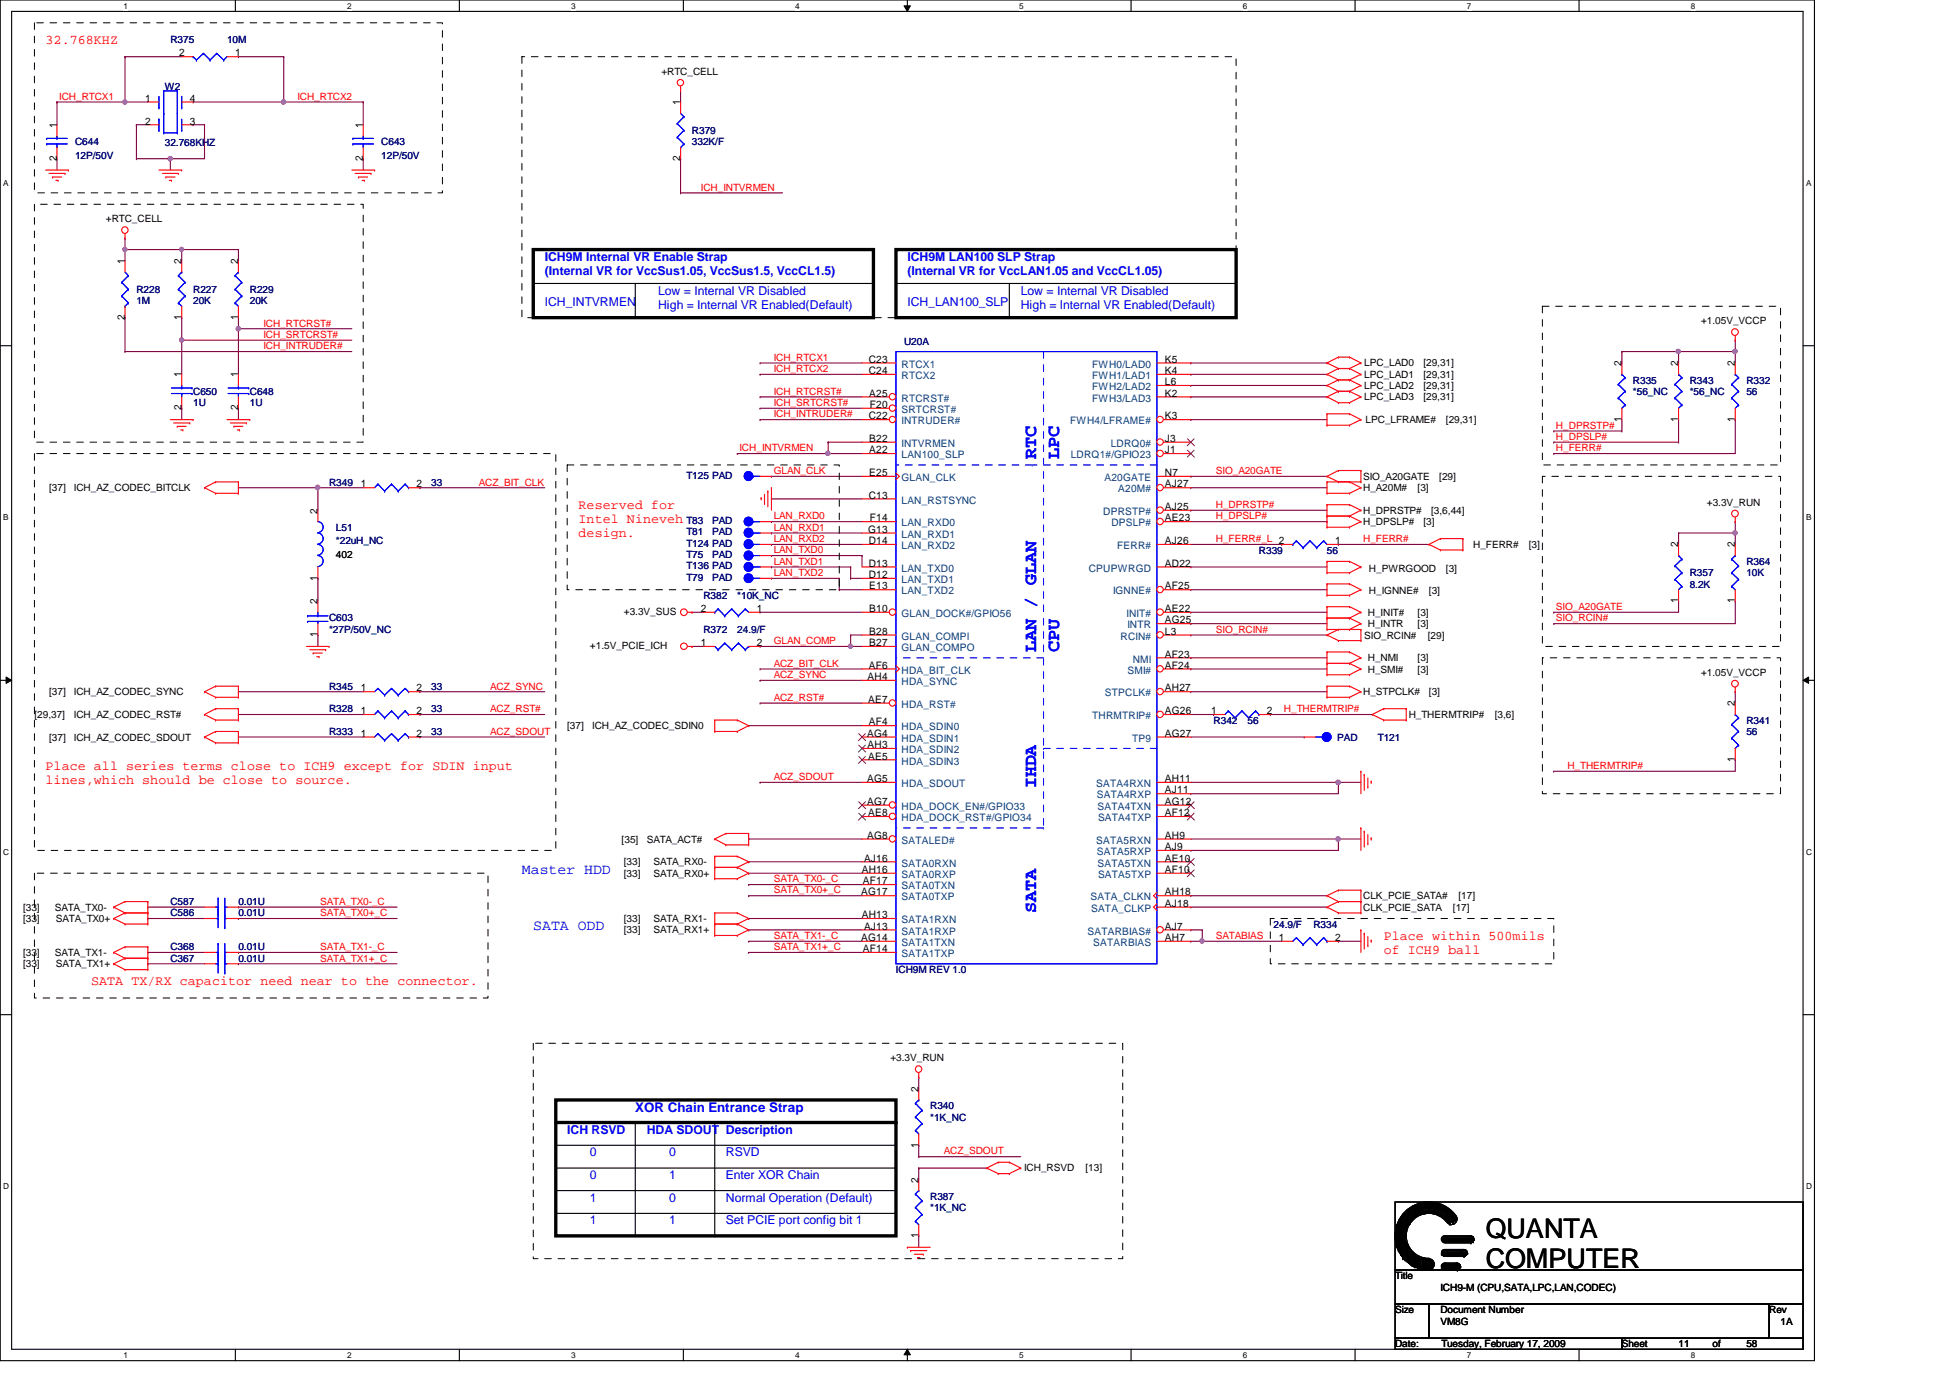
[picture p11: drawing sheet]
<svg xmlns="http://www.w3.org/2000/svg" width="297mm" height="210mm" viewBox="0 0 297 210" stroke-linecap="round" stroke-linejoin="round" font-family="sans-serif">
<defs><g id="words">
<g font-size="4.1">
<text x="226.3" y="188.5">QUANTA</text>
<text x="226.3" y="193.2">COMPUTER</text>
</g>
<g font-size="2.8" fill="#00f">
<text x="157.9" y="70" transform="rotate(-90 157.9 70)">RTC</text>
<text x="161.3" y="70" transform="rotate(-90 161.3 70)">LPC</text>
<text x="157.9" y="99.3" transform="rotate(-90 157.9 99.3)">LAN / GLAN</text>
<text x="161.3" y="99.3" transform="rotate(-90 161.3 99.3)">CPU</text>
<text x="157.9" y="120.1" transform="rotate(-90 157.9 120.1)">IHDA</text>
<text x="157.9" y="139.1" transform="rotate(-90 157.9 139.1)">SATA</text>
</g>
<g font-size="2.2" fill="#00f">
<text x="79.5" y="133.1">Master HDD</text>
<text x="81.2" y="141.7">SATA ODD</text>
</g>
<g font-size="2" fill="#f00">
<text x="6.9" y="6.8">32.768KHZ</text>
<text x="88.1" y="77.6">Reserved for</text>
<text x="88.1" y="79.7">Intel Nineveh</text>
<text x="88.1" y="81.8">design.</text>
<text x="6.9" y="117.3">Place all series terms close to ICH9 except for SDIN input</text>
<text x="6.9" y="119.4">lines,which should be close to source.</text>
<text x="210.8" y="143.2">Place within 500mils</text>
<text x="210.8" y="145.3">of ICH9 ball</text>
<text x="13.9" y="150.1">SATA TX/RX capacitor need near to the connector.</text>
</g>
<text font-size="2" fill="#00f" x="96.8" y="169.5">XOR Chain Entrance Strap</text>
<g font-size="1.9" fill="#00f">
<text x="83" y="39.7">ICH9M Internal VR Enable Strap</text>
<text x="83" y="41.9">(Internal VR for VccSus1.05, VccSus1.5, VccCL1.5)</text>
<text x="138.2" y="39.7">ICH9M LAN100 SLP Strap</text>
<text x="138.2" y="41.9">(Internal VR for VccLAN1.05 and VccCL1.05)</text>
<text x="83" y="46.6">ICH_INTVRMEN</text>
<text x="100.2" y="44.9">Low = Internal VR Disabled</text>
<text x="100.2" y="47">High = Internal VR Enabled(Default)</text>
<text x="138.2" y="46.6">ICH_LAN100_SLP</text>
<text x="155.5" y="44.9">Low = Internal VR Disabled</text>
<text x="155.5" y="47">High = Internal VR Enabled(Default)</text>
<text x="86.4" y="172.7">ICH RSVD</text>
<text x="98.5" y="172.7">HDA SDOUT Description</text>
<text x="89.9" y="176.1">0</text>
<text x="89.9" y="179.6">0</text>
<text x="101.9" y="176.1">0</text>
<text x="101.9" y="179.6">1</text>
<text x="110.6" y="176.1">RSVD</text>
<text x="110.6" y="179.6">Enter XOR Chain</text>
<text x="89.9" y="183">1</text>
<text x="101.9" y="183">0</text>
<text x="110.6" y="183">Normal Operation (Default)</text>
<text x="89.9" y="186.5">1</text>
<text x="101.9" y="186.5">1</text>
<text x="110.6" y="186.5">Set PCIE port config bit 1</text>
</g>
<g font-size="1.6">
<text x="27.3" y="8.6">2</text>
<text x="35.8" y="8.6">1</text>
<text x="22.1" y="15.5">1</text>
<text x="28.9" y="15.5">4</text>
<text x="103.6" y="16" transform="rotate(-90 103.6 16)">1</text>
<text x="8.6" y="19.5" transform="rotate(-90 8.6 19.5)">1</text>
<text x="22.1" y="19">2</text>
<text x="28.9" y="19">3</text>
<text x="55.3" y="19.5" transform="rotate(-90 55.3 19.5)">1</text>
<text x="8.6" y="24.6" transform="rotate(-90 8.6 24.6)">2</text>
<text x="55.3" y="24.6" transform="rotate(-90 55.3 24.6)">2</text>
<text x="103.6" y="24.6" transform="rotate(-90 103.6 24.6)">2</text>
<text x="19" y="40.2" transform="rotate(-90 19 40.2)">1</text>
<text x="27.6" y="40.2" transform="rotate(-90 27.6 40.2)">2</text>
<text x="36.3" y="40.2" transform="rotate(-90 36.3 40.2)">2</text>
<text x="19" y="48.7" transform="rotate(-90 19 48.7)">2</text>
<text x="27.6" y="48.7" transform="rotate(-90 27.6 48.7)">1</text>
<text x="36.3" y="48.7" transform="rotate(-90 36.3 48.7)">1</text>
<text x="27.6" y="57.5" transform="rotate(-90 27.6 57.5)">1</text>
<text x="36.3" y="57.5" transform="rotate(-90 36.3 57.5)">1</text>
<text x="132.3" y="55.2">C23</text>
<text x="132.3" y="57">C24</text>
<text x="177.5" y="55.2">K5</text>
<text x="177.5" y="57">K4</text>
<text x="177.5" y="58.7">L6</text>
<text x="247" y="55.8" transform="rotate(-90 247 55.8)">2</text>
<text x="255.6" y="55.8" transform="rotate(-90 255.6 55.8)">2</text>
<text x="264.3" y="55.8" transform="rotate(-90 264.3 55.8)">2</text>
<text x="27.6" y="62.5" transform="rotate(-90 27.6 62.5)">2</text>
<text x="36.3" y="62.5" transform="rotate(-90 36.3 62.5)">2</text>
<text x="132.3" y="63.9">C22</text>
<text x="132.4" y="60.4">A25</text>
<text x="132.5" y="62.1">F20</text>
<text x="177.5" y="60.4">K2</text>
<text x="177.5" y="63.9">K3</text>
<text x="247" y="64.3" transform="rotate(-90 247 64.3)">1</text>
<text x="255.6" y="64.3" transform="rotate(-90 255.6 64.3)">1</text>
<text x="264.3" y="64.3" transform="rotate(-90 264.3 64.3)">1</text>
<text x="132.4" y="67.3">B22</text>
<text x="132.4" y="69">A22</text>
<text x="177.5" y="67.3">J3</text>
<text x="177.5" y="69">J1</text>
<text x="54.9" y="74.3">1</text>
<text x="63.5" y="74.3">2</text>
<text x="132.3" y="75.9">C13</text>
<text x="132.4" y="72.5">E25</text>
<text x="177.5" y="72.5">N7</text>
<text x="177.5" y="74.3">AJ27</text>
<text x="177.5" y="77.7">AJ25</text>
<text x="48.4" y="78.2" transform="rotate(-90 48.4 78.2)">2</text>
<text x="132.2" y="81.2">G13</text>
<text x="132.3" y="82.9">D14</text>
<text x="132.5" y="79.4">F14</text>
<text x="177.5" y="79.4">AE23</text>
<text x="177.5" y="82.9">AJ26</text>
<text x="203.4" y="82.9">1</text>
<text x="255.6" y="83.4" transform="rotate(-90 255.6 83.4)">2</text>
<text x="264.3" y="83.4" transform="rotate(-90 264.3 83.4)">2</text>
<text x="48.4" y="88.4" transform="rotate(-90 48.4 88.4)">1</text>
<text x="132.3" y="86.3">D13</text>
<text x="132.3" y="88.1">D12</text>
<text x="132.4" y="89.8">E13</text>
<text x="177.5" y="86.3">AD22</text>
<text x="177.5" y="89.8">AF25</text>
<text x="48.4" y="92" transform="rotate(-90 48.4 92)">2</text>
<text x="106.8" y="93.2">2</text>
<text x="115.3" y="93.2">1</text>
<text x="132.4" y="93.2">B10</text>
<text x="177.5" y="93.2">AE22</text>
<text x="177.5" y="95">AG25</text>
<text x="255.6" y="91.9" transform="rotate(-90 255.6 91.9)">1</text>
<text x="264.3" y="91.9" transform="rotate(-90 264.3 91.9)">1</text>
<text x="48.4" y="97.1" transform="rotate(-90 48.4 97.1)">1</text>
<text x="106.8" y="98.4">1</text>
<text x="115.3" y="98.4">2</text>
<text x="132.3" y="101.9">AF6</text>
<text x="132.4" y="98.4">B27</text>
<text x="132.4" y="96.7">B28</text>
<text x="177.5" y="96.7">L3</text>
<text x="177.5" y="101.9">AF24</text>
<text x="177.5" y="100.2">AF23</text>
<text x="54.9" y="105.3">1</text>
<text x="63.5" y="105.3">2</text>
<text x="132.2" y="103.6">AH4</text>
<text x="132.2" y="107.1">AE7</text>
<text x="177.5" y="105.3">AH27</text>
<text x="264.3" y="107.6" transform="rotate(-90 264.3 107.6)">2</text>
<text x="54.9" y="108.8">1</text>
<text x="54.9" y="112.2">1</text>
<text x="63.5" y="108.8">2</text>
<text x="63.5" y="112.2">2</text>
<text x="132.1" y="112.2">AG4</text>
<text x="132.2" y="114">AH3</text>
<text x="132.3" y="110.5">AF4</text>
<text x="177.5" y="108.8">AG26</text>
<text x="177.5" y="112.2">AG27</text>
<text x="184.5" y="108.8">1</text>
<text x="193" y="108.8">2</text>
<text x="132.1" y="119.1">AG5</text>
<text x="132.2" y="115.7">AE5</text>
<text x="177.5" y="119.1">AH11</text>
<text x="264.3" y="116.1" transform="rotate(-90 264.3 116.1)">1</text>
<text x="132.1" y="122.6">AG7</text>
<text x="132.2" y="124.3">AE8</text>
<text x="177.5" y="122.6">AG12</text>
<text x="177.5" y="124.3">AF12</text>
<text x="177.5" y="120.9">AJ11</text>
<text x="131.6" y="131.2">AJ16</text>
<text x="132.1" y="127.8">AG8</text>
<text x="177.5" y="127.8">AH9</text>
<text x="177.5" y="129.5">AJ9</text>
<text x="177.5" y="131.2">AE10</text>
<text x="131.2" y="136.4">AG17</text>
<text x="131.3" y="133">AH16</text>
<text x="131.4" y="134.7">AF17</text>
<text x="177.5" y="136.4">AH18</text>
<text x="177.5" y="133">AF10</text>
<text x="131.2" y="143.3">AG14</text>
<text x="131.3" y="139.9">AH13</text>
<text x="131.6" y="141.6">AJ13</text>
<text x="177.5" y="138.1">AJ18</text>
<text x="177.5" y="141.6">AJ7</text>
<text x="177.5" y="143.3">AH7</text>
<text x="194.8" y="143.3">1</text>
<text x="203.4" y="143.3">2</text>
<text x="131.4" y="145">AF14</text>
<text x="139.9" y="166.3" transform="rotate(-90 139.9 166.3)">2</text>
<text x="139.9" y="174.8" transform="rotate(-90 139.9 174.8)">1</text>
<text x="139.9" y="180.1" transform="rotate(-90 139.9 180.1)">2</text>
<text x="139.9" y="188.6" transform="rotate(-90 139.9 188.6)">1</text>
</g>
<g font-size="1.6" fill="#004080">
<text x="137.3" y="56">RTCX1</text>
<text x="137.3" y="57.7">RTCX2</text>
<text x="166.4" y="56">FWH0/LAD0</text>
<text x="166.4" y="57.7">FWH1/LAD1</text>
<text x="166.4" y="59.4">FWH2/LAD2</text>
<text x="137.3" y="64.6">INTRUDER#</text>
<text x="137.3" y="61.2">RTCRST#</text>
<text x="137.3" y="62.9">SRTCRST#</text>
<text x="163" y="64.6">FWH4/LFRAME#</text>
<text x="166.4" y="61.2">FWH3/LAD3</text>
<text x="137.3" y="68.1">INTVRMEN</text>
<text x="137.3" y="69.8">LAN100_SLP</text>
<text x="163.1" y="69.8">LDRQ1#/GPIO23</text>
<text x="169.2" y="68.1">LDRQ0#</text>
<text x="137.3" y="73.3">GLAN_CLK</text>
<text x="137.3" y="76.7">LAN_RSTSYNC</text>
<text x="168.2" y="73.3">A20GATE</text>
<text x="170.3" y="75">A20M#</text>
<text x="137.3" y="80.2">LAN_RXD0</text>
<text x="137.3" y="81.9">LAN_RXD1</text>
<text x="137.3" y="83.7">LAN_RXD2</text>
<text x="168.1" y="78.4">DPRSTP#</text>
<text x="169.3" y="80.2">DPSLP#</text>
<text x="170.2" y="83.7">FERR#</text>
<text x="137.3" y="87.1">LAN_TXD0</text>
<text x="137.3" y="88.8">LAN_TXD1</text>
<text x="165.9" y="87.1">CPUPWRGD</text>
<text x="137.3" y="90.6">LAN_TXD2</text>
<text x="137.3" y="94">GLAN_DOCK#/GPIO56</text>
<text x="169.5" y="90.6">IGNNE#</text>
<text x="171.6" y="94">INIT#</text>
<text x="171.7" y="95.7">INTR</text>
<text x="137.3" y="99.2">GLAN_COMPO</text>
<text x="137.3" y="97.5">GLAN_COMPI</text>
<text x="170.7" y="97.5">RCIN#</text>
<text x="172.5" y="100.9">NMI</text>
<text x="137.3" y="102.6">HDA_BIT_CLK</text>
<text x="137.3" y="104.4">HDA_SYNC</text>
<text x="137.3" y="107.8">HDA_RST#</text>
<text x="168.3" y="106.1">STPCLK#</text>
<text x="171.7" y="102.6">SMI#</text>
<text x="137.3" y="111.3">HDA_SDIN0</text>
<text x="137.3" y="113">HDA_SDIN1</text>
<text x="166.4" y="109.6">THRMTRIP#</text>
<text x="172.5" y="113">TP9</text>
<text x="137.3" y="114.7">HDA_SDIN2</text>
<text x="137.3" y="119.9">HDA_SDOUT</text>
<text x="137.3" y="116.5">HDA_SDIN3</text>
<text x="167" y="119.9">SATA4RXN</text>
<text x="137.3" y="123.4">HDA_DOCK_EN#/GPIO33</text>
<text x="137.3" y="125.1">HDA_DOCK_RST#/GPIO34</text>
<text x="167.1" y="121.6">SATA4RXP</text>
<text x="167.2" y="123.4">SATA4TXN</text>
<text x="167.3" y="125.1">SATA4TXP</text>
<text x="137.3" y="128.5">SATALED#</text>
<text x="137.3" y="132">SATA0RXN</text>
<text x="167" y="128.5">SATA5RXN</text>
<text x="167.1" y="130.3">SATA5RXP</text>
<text x="167.2" y="132">SATA5TXN</text>
<text x="137.3" y="133.7">SATA0RXP</text>
<text x="137.3" y="135.5">SATA0TXN</text>
<text x="137.3" y="137.2">SATA0TXP</text>
<text x="166.1" y="137.2">SATA_CLKN</text>
<text x="167.3" y="133.7">SATA5TXP</text>
<text x="137.3" y="140.6">SATA1RXN</text>
<text x="137.3" y="142.4">SATA1RXP</text>
<text x="165.6" y="142.4">SATARBIAS#</text>
<text x="166.2" y="138.9">SATA_CLKP</text>
<text x="137.3" y="144.1">SATA1TXN</text>
<text x="137.3" y="145.8">SATA1TXP</text>
<text x="166.5" y="144.1">SATARBIAS</text>
</g>
<g font-size="1.5" fill="#000080">
<text x="25.9" y="6.6">R375</text>
<text x="34.6" y="6.6">10M</text>
<text x="25.1" y="13.7">W2</text>
<text x="11.4" y="22.1">C644</text>
<text x="25.1" y="22.3">32.768KHZ</text>
<text x="58.1" y="22.1">C643</text>
<text x="105.4" y="20.4">R379</text>
<text x="105.4" y="22.1">332K/F</text>
<text x="11.4" y="24.2">12P/50V</text>
<text x="58.1" y="24.2">12P/50V</text>
<text x="20.8" y="44.6">R228</text>
<text x="20.8" y="46.3">1M</text>
<text x="29.4" y="44.6">R227</text>
<text x="29.4" y="46.3">20K</text>
<text x="38.1" y="44.6">R229</text>
<text x="38.1" y="46.3">20K</text>
<text x="137.7" y="52.5">U20A</text>
<text x="248.7" y="58.4">R335</text>
<text x="257.4" y="58.4">R343</text>
<text x="266" y="58.4">R332</text>
<text x="29.4" y="60.1">C650</text>
<text x="29.4" y="61.8">1U</text>
<text x="38.1" y="60.1">C648</text>
<text x="38.1" y="61.8">1U</text>
<text x="248.7" y="60.1">*56_NC</text>
<text x="257.4" y="60.1">*56_NC</text>
<text x="266" y="60.1">56</text>
<text x="50.1" y="74">R349</text>
<text x="65.7" y="74">33</text>
<text x="104.6" y="72.9">T125 PAD</text>
<text x="51.2" y="80.9">L51</text>
<text x="51.2" y="82.9">*22uH_NC</text>
<text x="104.6" y="81.5">T81</text>
<text x="104.6" y="79.8">T83</text>
<text x="104.6" y="83.3">T124 PAD</text>
<text x="108.5" y="81.5">PAD</text>
<text x="108.5" y="79.8">PAD</text>
<text x="104.6" y="85">T75</text>
<text x="104.6" y="88.5">T79</text>
<text x="104.6" y="86.7">T136 PAD</text>
<text x="108.5" y="85">PAD</text>
<text x="108.5" y="88.5">PAD</text>
<text x="191.8" y="84.3">R339</text>
<text x="202.1" y="84.3">56</text>
<text x="257.4" y="87.8">R357</text>
<text x="257.4" y="89.5">8.2K</text>
<text x="266" y="86">R364</text>
<text x="266" y="87.8">10K</text>
<text x="50.1" y="94.7">C603</text>
<text x="107.1" y="91.2">R382</text>
<text x="112.3" y="91.2">*10K_NC</text>
<text x="50.1" y="96.4">*27P/50V_NC</text>
<text x="107.1" y="96.4">R372</text>
<text x="112.3" y="96.4">24.9/F</text>
<text x="50.1" y="105">R345</text>
<text x="65.7" y="105">33</text>
<text x="50.1" y="108.5">R328</text>
<text x="50.1" y="111.9">R333</text>
<text x="65.7" y="108.5">33</text>
<text x="65.7" y="111.9">33</text>
<text x="184.9" y="110.2">R342</text>
<text x="190" y="110.2">56</text>
<text x="203.7" y="112.8">PAD</text>
<text x="209.9" y="112.8">T121</text>
<text x="266" y="110.2">R341</text>
<text x="266" y="111.9">56</text>
<text x="25.9" y="137.8">C587</text>
<text x="36.3" y="137.8">0.01U</text>
<text x="25.9" y="139.6">C586</text>
<text x="36.3" y="139.6">0.01U</text>
<text x="194" y="141.3">24.9/F</text>
<text x="200.1" y="141.3">R334</text>
<text x="25.9" y="144.8">C368</text>
<text x="25.9" y="146.5">C367</text>
<text x="36.3" y="144.8">0.01U</text>
<text x="36.3" y="146.5">0.01U</text>
<text x="136.5" y="148.2">ICH9M REV 1.0</text>
<text x="141.7" y="169">R340</text>
<text x="141.7" y="170.7">*1K_NC</text>
<text x="141.7" y="182.8">R387</text>
<text x="141.7" y="184.5">*1K_NC</text>
</g>
<g font-size="1.5">
<text x="100.8" y="11.4">+RTC_CELL</text>
<text x="16.1" y="33.9">+RTC_CELL</text>
<text x="259.1" y="49.4">+1.05V_VCCP</text>
<text x="207.8" y="57.5">LPC_LAD1</text>
<text x="207.8" y="59.3">LPC_LAD2</text>
<text x="207.8" y="55.8">LPC_LAD0</text>
<text x="216.8" y="57.5">[29,31]</text>
<text x="216.8" y="59.3">[29,31]</text>
<text x="216.8" y="55.8">[29,31]</text>
<text x="207.8" y="61">LPC_LAD3</text>
<text x="208" y="64.4">LPC_LFRAME#</text>
<text x="216.8" y="61">[29,31]</text>
<text x="220.3" y="64.4">[29,31]</text>
<text x="7.5" y="74.8">[37]</text>
<text x="11.3" y="74.8">ICH_AZ_CODEC_BITCLK</text>
<text x="207.6" y="73.1">SIO_A20GATE</text>
<text x="207.6" y="74.8">H_A20M#</text>
<text x="215.9" y="74.8">[3]</text>
<text x="219.2" y="73.1">[29]</text>
<text x="260" y="77">+3.3V_RUN</text>
<text x="207.6" y="80">H_DPSLP#</text>
<text x="207.6" y="78.3">H_DPRSTP#</text>
<text x="216.8" y="80">[3]</text>
<text x="218" y="78.3">[3,6,44]</text>
<text x="224.4" y="83.4">H_FERR#</text>
<text x="232.9" y="83.4">[3]</text>
<text x="51.2" y="85">402</text>
<text x="208.5" y="87.1">H_PWRGOOD</text>
<text x="220.3" y="87.1">[3]</text>
<text x="95" y="93.6">+3.3V_SUS</text>
<text x="208.4" y="95.5">H_INTR</text>
<text x="208.4" y="93.8">H_INIT#</text>
<text x="208.5" y="90.5">H_IGNNE#</text>
<text x="215.9" y="95.5">[3]</text>
<text x="215.9" y="93.8">[3]</text>
<text x="217.7" y="90.5">[3]</text>
<text x="89.9" y="98.8">+1.5V_PCIE_ICH</text>
<text x="207.8" y="97.3">SIO_RCIN#</text>
<text x="208.4" y="100.7">H_NMI</text>
<text x="215.9" y="100.7">[3]</text>
<text x="217.5" y="97.3">[29]</text>
<text x="7.5" y="105.9">[37]</text>
<text x="11.3" y="105.9">ICH_AZ_CODEC_SYNC</text>
<text x="207.6" y="105.9">H_STPCLK#</text>
<text x="208.4" y="102.4">H_SMI#</text>
<text x="215.9" y="102.4">[3]</text>
<text x="217.7" y="105.9">[3]</text>
<text x="259.1" y="103">+1.05V_VCCP</text>
<text x="5.2" y="109.3">[29,37]</text>
<text x="7.5" y="112.8">[37]</text>
<text x="11.3" y="112.8">ICH_AZ_CODEC_SDOUT</text>
<text x="11.3" y="109.3">ICH_AZ_CODEC_RST#</text>
<text x="86.4" y="111.1">[37]</text>
<text x="90.2" y="111.1">ICH_AZ_CODEC_SDIN0</text>
<text x="214.6" y="109.3">H_THERMTRIP#</text>
<text x="227.7" y="109.3">[3,6]</text>
<text x="94.7" y="128.4">[35]</text>
<text x="95" y="131.8">[33]</text>
<text x="98.5" y="128.4">SATA_ACT#</text>
<text x="99.5" y="131.8">SATA_RX0-</text>
<text x="95" y="133.5">[33]</text>
<text x="99.5" y="133.5">SATA_RX0+</text>
<text x="207.6" y="137">CLK_PCIE_SATA#</text>
<text x="222.2" y="137">[17]</text>
<text x="3.5" y="138.7">[33]</text>
<text x="3.5" y="140.5">[33]</text>
<text x="8.3" y="138.7">SATA_TX0-</text>
<text x="8.5" y="140.5">SATA_TX0+</text>
<text x="95" y="140.5">[33]</text>
<text x="95" y="142.2">[33]</text>
<text x="99.5" y="140.5">SATA_RX1-</text>
<text x="99.5" y="142.2">SATA_RX1+</text>
<text x="207.6" y="138.7">CLK_PCIE_SATA</text>
<text x="221.3" y="138.7">[17]</text>
<text x="3.5" y="145.6">[33]</text>
<text x="3.5" y="147.4">[33]</text>
<text x="8.3" y="145.6">SATA_TX1-</text>
<text x="8.5" y="147.4">SATA_TX1+</text>
<text x="135.6" y="161.7">+3.3V_RUN</text>
<text x="156" y="178.4">ICH_RSVD</text>
<text x="165.4" y="178.4">[13]</text>
<text x="212.5" y="194.9">Title</text>
<text x="219.4" y="196.6">ICH9-M (CPU,SATA,LPC,LAN,CODEC)</text>
<text x="212.5" y="200">Size</text>
<text x="219.4" y="200">Document Number</text>
<text x="219.4" y="201.8">VM8G</text>
<text x="269.5" y="200">Rev</text>
<text x="271.2" y="201.8">1A</text>
<text x="212.5" y="205.2">Date:</text>
<text x="219.6" y="205.2">Tuesday, February 17, 2009</text>
<text x="247.1" y="205.2">Sheet</text>
<text x="255.7" y="205.2">11</text>
<text x="260.9" y="205.2">of</text>
<text x="266" y="205.2">58</text>
</g>
<g font-size="1.5" fill="#f00">
<text x="9" y="15.2">ICH_RTCX1</text>
<text x="45.3" y="15.2">ICH_RTCX2</text>
<text x="106.8" y="29">ICH_INTVRMEN</text>
<text x="40.1" y="53.2">ICH_INTRUDER#</text>
<text x="40.1" y="49.7">ICH_RTCRST#</text>
<text x="40.1" y="51.5">ICH_SRTCRST#</text>
<text x="117.9" y="56.7">ICH_RTCX2</text>
<text x="117.9" y="54.9">ICH_RTCX1</text>
<text x="117.9" y="63.6">ICH_INTRUDER#</text>
<text x="117.9" y="60.1">ICH_RTCRST#</text>
<text x="117.9" y="61.8">ICH_SRTCRST#</text>
<text x="237" y="65.3">H_DPRSTP#</text>
<text x="112.6" y="68.7">ICH_INTVRMEN</text>
<text x="237" y="68.7">H_FERR#</text>
<text x="237" y="67">H_DPSLP#</text>
<text x="72.9" y="74">ACZ_BIT_CLK</text>
<text x="117.9" y="72.2">GLAN_CLK</text>
<text x="185.2" y="72.2">SIO_A20GATE</text>
<text x="185.2" y="77.4">H_DPRSTP#</text>
<text x="117.9" y="79.1">LAN_RXD0</text>
<text x="117.9" y="80.9">LAN_RXD1</text>
<text x="117.9" y="82.6">LAN_RXD2</text>
<text x="185.2" y="79.1">H_DPSLP#</text>
<text x="185.2" y="82.6">H_FERR#_L 2</text>
<text x="207.6" y="82.6">H_FERR#</text>
<text x="117.9" y="84.3">LAN_TXD0</text>
<text x="117.9" y="86">LAN_TXD1</text>
<text x="117.9" y="87.8">LAN_TXD2</text>
<text x="237" y="92.9">SIO_A20GATE</text>
<text x="237" y="94.7">SIO_RCIN#</text>
<text x="117.9" y="101.6">ACZ_BIT_CLK</text>
<text x="117.9" y="98.1">GLAN_COMP</text>
<text x="185.2" y="96.4">SIO_RCIN#</text>
<text x="74.7" y="105">ACZ_SYNC</text>
<text x="117.9" y="103.3">ACZ_SYNC</text>
<text x="117.9" y="106.8">ACZ_RST#</text>
<text x="74.7" y="111.9">ACZ_SDOUT</text>
<text x="74.7" y="108.5">ACZ_RST#</text>
<text x="195.6" y="108.5">H_THERMTRIP#</text>
<text x="117.9" y="118.8">ACZ_SDOUT</text>
<text x="238.8" y="117.1">H_THERMTRIP#</text>
<text x="48.8" y="137.8">SATA_TX0-_C</text>
<text x="117.9" y="134.4">SATA_TX0-_C</text>
<text x="117.9" y="136.1">SATA_TX0+_C</text>
<text x="48.8" y="139.6">SATA_TX0+_C</text>
<text x="117.9" y="143">SATA_TX1-_C</text>
<text x="185.2" y="143">SATABIAS</text>
<text x="48.8" y="144.7">SATA_TX1-_C</text>
<text x="48.8" y="146.5">SATA_TX1+_C</text>
<text x="117.9" y="144.7">SATA_TX1+_C</text>
<text x="143.8" y="175.9">ACZ_SDOUT</text>
</g>
<g font-size="1.3">
<text x="18.8" y="1.4">1</text>
<text x="52.9" y="1.4">2</text>
<text x="87" y="1.4">3</text>
<text x="121.1" y="1.4">4</text>
<text x="155.2" y="1.4">5</text>
<text x="189.3" y="1.4">6</text>
<text x="223.4" y="1.4">7</text>
<text x="257.6" y="1.4">8</text>
<text x=".5" y="28.3">A</text>
<text x="275.1" y="28.3">A</text>
<text x=".5" y="79.2">B</text>
<text x="275.1" y="79.2">B</text>
<text x=".5" y="130.2">C</text>
<text x="275.1" y="130.2">C</text>
<text x=".5" y="181.1">D</text>
<text x="275.1" y="181.1">D</text>
<text x="18.8" y="206.9">1</text>
<text x="52.9" y="206.9">2</text>
<text x="87" y="206.9">3</text>
<text x="121.1" y="206.9">4</text>
<text x="155.2" y="206.9">5</text>
<text x="189.3" y="206.9">6</text>
<text x="223.4" y="206.9">7</text>
<text x="257.6" y="206.9">8</text>
</g>
</g></defs>
<path d="M0 0h276.4v207.3h-276.4zM1.8 1.7h272.9v203.8h-272.9z" fill="none" stroke="#000" stroke-width=".17"/>
<g fill="#fff">
<path d="M18.8 .2h.7v1.4h-.7z"/>
<path d="M18.8 205.7h.7v1.4h-.7z"/>
</g>
<path d="M35.9 0v1.7M35.9 205.5v1.8" fill="none" stroke="#000" stroke-width=".17"/>
<g fill="#fff">
<path d="M52.9 .2h.6v1.4h-.6z"/>
<path d="M52.9 205.7h.6v1.4h-.6z"/>
</g>
<path d="M70 0v1.7M70 205.5v1.8" fill="none" stroke="#000" stroke-width=".17"/>
<g fill="#fff">
<path d="M87 .2h.7v1.4h-.7z"/>
<path d="M87 205.7h.7v1.4h-.7z"/>
</g>
<path d="M104.1 0v1.7M104.1 205.5v1.8" fill="none" stroke="#000" stroke-width=".17"/>
<g fill="#fff">
<path d="M121.1 .2h.7v1.4h-.7z"/>
<path d="M121.1 205.7h.7v1.4h-.7z"/>
</g>
<path d="M138.2 0v1.7M138.2 205.5v1.8" fill="none" stroke="#000" stroke-width=".17"/>
<path d="M137.7 .9h1l-.5 .8zM138.2 205.5l.5 .9h-1z" fill="#000"/>
<path d="M137.7 .9h1l-.5 .8zM138.2 205.5l.5 .9h-1z" fill="none" stroke="#000" stroke-width=".15"/>
<g fill="#fff">
<path d="M155.2 .2h.7v1.4h-.7z"/>
<path d="M155.2 205.7h.7v1.4h-.7z"/>
</g>
<path d="M172.3 0v1.7M172.3 205.5v1.8" fill="none" stroke="#000" stroke-width=".17"/>
<g fill="#fff">
<path d="M189.3 .2h.7v1.4h-.7z"/>
<path d="M189.3 205.7h.7v1.4h-.7z"/>
</g>
<path d="M206.4 0v1.7M206.4 205.5v1.8" fill="none" stroke="#000" stroke-width=".17"/>
<g fill="#fff">
<path d="M223.4 .2h.7v1.4h-.7z"/>
<path d="M223.4 205.7h.7v1.4h-.7z"/>
</g>
<path d="M240.5 0v1.7M240.5 205.5v1.8" fill="none" stroke="#000" stroke-width=".17"/>
<g fill="#fff">
<path d="M257.6 .2h.6v1.4h-.6z"/>
<path d="M257.6 205.7h.6v1.4h-.6z"/>
<path d="M.5 27.2h.8v1.4h-.8z"/>
<path d="M275.1 27.2h.8v1.4h-.8z"/>
<path d="M.5 78.1h.8v1.4h-.8z"/>
<path d="M275.1 78.1h.8v1.4h-.8z"/>
</g>
<path d="M0 52.7h1.8M274.7 52.7h1.7" fill="none" stroke="#000" stroke-width=".17"/>
<g fill="#fff">
<path d="M.5 129.1h.9v1.4h-.9z"/>
<path d="M275.1 129.1h.9v1.4h-.9z"/>
</g>
<path d="M0 103.6h1.8M274.7 103.6h1.7" fill="none" stroke="#000" stroke-width=".17"/>
<path d="M.9 103.1l.9 .5-.9 .5zM274.7 103.6l.8-.5v1z" fill="#000"/>
<path d="M.9 103.1l.9 .5-.9 .5zM274.7 103.6l.8-.5v1z" fill="none" stroke="#000" stroke-width=".15"/>
<g fill="#fff">
<path d="M.5 180h.9v1.4h-.9z"/>
<path d="M275.1 180h.9v1.4h-.9z"/>
</g>
<path d="M0 154.6h1.8M274.7 154.6h1.7" fill="none" stroke="#000" stroke-width=".17"/>
<path d="M183.1 143.4h.1M183.1 143.4h12.1" fill="none" stroke="#800040" stroke-width=".17"/>
<circle cx="183.1" cy="143.3" r=".33" fill="#f0f"/>
<circle cx="183.1" cy="143.3" r=".33" fill="none" stroke="#f0f" stroke-width=".17"/>
<g fill="none" stroke="#800040" stroke-width=".17">
<path d="M115.8 57h.1M115.8 55.3h.1M115.8 57h15.5M115.8 55.3h15.5M181.4 57h.1M181.4 55.3h.1M181.4 58.7h.1M181.4 57h20.7M181.4 55.3h20.7M181.4 58.7h20.7M264.3 53.6h.1M264.3 53.6v1.7"/>
<path d="M115.8 63.9h.1M115.8 60.5h.1M115.8 63.9h15.5M115.8 60.5h15.5M126.1 67.4h.1M126.1 67.4h5.2M181.4 60.5h.1M181.4 63.9h.1M181.4 74.3h.1M181.4 72.6h.1M181.4 77.7h.1M181.4 63.9h20.7"/>
<path d="M181.4 60.5h20.7M181.4 74.3h20.7M181.4 72.6h20.7M181.4 77.7h20.7M236.7 69.1h.1M264.3 63.9h.1M264.3 63.9v5.2h-27.6M181.4 86.4h.1M181.4 89.8h.1M181.4 86.4h20.7M181.4 89.8h20.7M203.9 82.9h.1"/>
<path d="M203.9 82.9h13.8M114 110.5h.1M114 110.5h17.3M115.8 103.6h.1M115.8 107.1h.1M115.8 101.9h.1M115.8 119.2h.1M115.8 103.6h15.5M115.8 107.1h15.5M115.8 101.9h15.5M115.8 119.2h15.5M114 127.8h.1"/>
<path d="M114 127.8h17.3M181.4 141.6h.1M181.4 141.6h1.7M183.1 141.6h.1M183.1 141.6v1.8M203.9 143.4h.1M203.9 143.4h3.4"/>
</g>
<circle cx="264.3" cy="53.5" r=".33" fill="#f0f"/>
<circle cx="264.3" cy="53.5" r=".33" fill="none" stroke="#f0f" stroke-width=".17"/>
<g fill="none" stroke="#800040" stroke-width=".17">
<path d="M264.3 79.5h.1M264.3 79.5v1.7h-8.6M181.4 95h.1M181.4 93.3h.1M181.4 96.7h.1M181.4 95h20.7M181.4 93.3h20.7M181.4 96.7h20.7M236.7 93.3h.1M236.7 95h.1M255.7 91.6h.1M255.7 81.2h.1"/>
<path d="M255.7 91.6v1.7h-19M255.7 81.2v1.7M264.3 91.6h.1M264.3 91.6v3.4h-27.6M181.4 101.9h.1M181.4 100.2h.1M181.4 105.4h.1M181.4 101.9h20.7M181.4 100.2h20.7M181.4 105.4h20.7M236.7 117.5h.1M264.3 115.7h.1"/>
<path d="M264.3 115.7v1.8h-27.6"/>
</g>
<circle cx="264.3" cy="81.2" r=".33" fill="#f0f"/>
<circle cx="264.3" cy="81.2" r=".33" fill="none" stroke="#f0f" stroke-width=".17"/>
<path d="M126.1 69.1h.1M126.1 69.1h5.2M264.3 81.2h.1M264.3 81.2v1.7" fill="none" stroke="#800040" stroke-width=".17"/>
<circle cx="126.1" cy="69.1" r=".33" fill="#f0f"/>
<circle cx="126.1" cy="69.1" r=".33" fill="none" stroke="#f0f" stroke-width=".17"/>
<path d="M103.7 29.4h.1M103.7 24.2h.1M103.7 29.4h15.5M103.7 24.2v5.2M129.6 98.5h.1M129.6 98.5h1.7" fill="none" stroke="#800040" stroke-width=".17"/>
<circle cx="129.6" cy="98.4" r=".32" fill="#f0f"/>
<circle cx="129.6" cy="98.4" r=".32" fill="none" stroke="#f0f" stroke-width=".17"/>
<g fill="none" stroke="#800040" stroke-width=".17">
<path d="M247.1 53.6h.1M247.1 53.6h17.2M255.7 53.6h.1M255.7 53.6v1.7M264.3 53.6h.1M264.3 51.8h.1M264.3 51.8v1.8M181.4 79.5h20.7M202.1 79.5h.1M105.4 98.5h.1M105.4 98.5h1.7M115.8 98.5h.1"/>
<path d="M115.8 98.5h13.8M129.6 96.7h.1M129.6 98.5h.1M129.6 96.7h1.7M129.6 96.7v1.8M264.3 105.4h.1M264.3 105.4v1.7"/>
</g>
<circle cx="255.7" cy="53.5" r=".33" fill="#f0f"/>
<circle cx="255.7" cy="53.5" r=".33" fill="none" stroke="#f0f" stroke-width=".17"/>
<g fill="none" stroke="#800040" stroke-width=".17">
<path d="M247.1 55.3h.1M247.1 53.6v1.7M115.8 62.2h.1M115.8 62.2h15.5M117.5 72.6h.1M117.5 76h.1M117.5 79.5h.1M117.5 72.6h13.8M117.5 76h13.8M117.5 79.5h13.8M236.7 67.4h.1M236.7 65.7h.1"/>
<path d="M236.7 67.4h19M236.7 65.7h10.4M247.1 65.7h.1M247.1 63.9v1.8M255.7 67.4h.1M255.7 63.9v3.5M105.4 93.3h.1M105.4 93.3h1.7M115.8 93.3h.1M115.8 93.3h15.5M117.5 84.6h.1M117.5 86.4h.1"/>
<path d="M117.5 88.1h.1M117.5 81.2h.1M117.5 82.9h.1M117.5 88.1h10.3M117.5 84.6h13.8M117.5 86.4h12.1M117.5 81.2h13.8M117.5 82.9h13.8M127.8 89.8h.1M127.8 88.1h.1M127.8 89.8h3.5M127.8 88.1v1.7"/>
<path d="M129.6 86.4h.1M129.6 88.1h.1M129.6 86.4v1.7M129.6 88.1h1.7M131.3 84.6h.1M131.3 84.6v1.8M181.4 82.9h13.8M195.2 82.9h.1M203.9 119.2h.1M203.9 119.2h3.4M114 139.9h.1M114 131.3h.1"/>
<path d="M114 133h.1M114 134.7h.1M114 136.4h.1M114 139.9h17.3M114 131.3h17.3M114 133h17.3M114 134.7h17.3M114 136.4h17.3M181.4 138.2h.1M181.4 136.4h.1M181.4 136.4h20.7M181.4 138.2h20.7"/>
<path d="M114 141.6h.1M114 143.4h.1M114 145.1h.1M114 141.6h17.3M114 143.4h17.3M114 145.1h17.3M181.4 143.4h.1M181.4 143.4h1.7"/>
</g>
<circle cx="203.8" cy="119.2" r=".34" fill="#f0f"/>
<circle cx="203.8" cy="119.2" r=".34" fill="none" stroke="#f0f" stroke-width=".17"/>
<path d="M181.4 119.2h22.5M203.9 119.2h.1M203.9 119.2v1.7h-22.5M181.4 120.9h.1M203.9 127.8h.1M203.9 127.8h3.4" fill="none" stroke="#800040" stroke-width=".17"/>
<circle cx="203.8" cy="127.8" r=".34" fill="#f0f"/>
<circle cx="203.8" cy="127.8" r=".34" fill="none" stroke="#f0f" stroke-width=".17"/>
<g fill="none" stroke="#800040" stroke-width=".17">
<path d="M103.7 15.5h.1M103.7 13.8v1.7M19 38h.1M19 38h8.7M19 38v1.8M27.7 38h.1M27.7 38v1.8M19 53.6h.1M19 53.6h34.6M36.3 48.4h.1M36.3 50.1h.1M36.3 48.4v1.7"/>
<path d="M36.3 50.1h17.3M181.4 129.5h.1M181.4 127.8h22.5M203.9 127.8h.1M203.9 127.8v1.7h-22.5"/>
</g>
<circle cx="36.3" cy="50.1" r=".33" fill="#f0f"/>
<circle cx="36.3" cy="50.1" r=".33" fill="none" stroke="#f0f" stroke-width=".17"/>
<path d="M19 36.3h.1M19 36.3v1.7M36.3 38h.1M36.3 38v1.8M19 48.4h.1M19 48.4v5.2M36.3 50.1h.1M36.3 50.1v6.9M36.3 62.2h.1M36.3 62.2v1.7" fill="none" stroke="#800040" stroke-width=".17"/>
<circle cx="19" cy="38" r=".32" fill="#f0f"/>
<circle cx="19" cy="38" r=".32" fill="none" stroke="#f0f" stroke-width=".17"/>
<path d="M27.7 51.8h.1M27.7 51.8h25.9" fill="none" stroke="#800040" stroke-width=".17"/>
<circle cx="27.7" cy="51.8" r=".32" fill="#f0f"/>
<circle cx="27.7" cy="51.8" r=".32" fill="none" stroke="#f0f" stroke-width=".17"/>
<path d="M27.7 38h.1M27.7 38h8.6M27.7 51.8h.1M27.7 51.8v5.2" fill="none" stroke="#800040" stroke-width=".17"/>
<circle cx="27.7" cy="38" r=".32" fill="#f0f"/>
<circle cx="27.7" cy="38" r=".32" fill="none" stroke="#f0f" stroke-width=".17"/>
<path d="M19 15.5h.1M19 15.5h3.5M27.7 48.4h.1M27.7 48.4v3.4M27.7 62.2h.1M27.7 62.2v1.7" fill="none" stroke="#800040" stroke-width=".17"/>
<circle cx="19" cy="15.5" r=".33" fill="#f0f"/>
<circle cx="19" cy="15.5" r=".33" fill="none" stroke="#f0f" stroke-width=".17"/>
<path d="M20.8 19h.1M20.8 19h1.7M20.8 19v5.2M25.9 24.2h.1M25.9 24.2h5.3" fill="none" stroke="#800040" stroke-width=".17"/>
<circle cx="25.9" cy="24.2" r=".33" fill="#f0f"/>
<circle cx="25.9" cy="24.2" r=".33" fill="none" stroke="#f0f" stroke-width=".17"/>
<g fill="none" stroke="#800040" stroke-width=".17">
<path d="M8.7 15.5h.1M19 8.6h.1M19 8.6h8.7M19 8.6v6.9h-10.3M29.4 19h.1M29.4 19h1.8M31.2 19h.1M31.2 19v5.2M36.3 8.6h.1M36.3 8.6h6.9M43.2 15.5h.1M43.2 8.6h.1"/>
<path d="M43.2 15.5h12.1M43.2 8.6v6.9M25.9 24.2h.1M25.9 24.2v1.7"/>
</g>
<circle cx="43.2" cy="15.5" r=".33" fill="#f0f"/>
<circle cx="43.2" cy="15.5" r=".33" fill="none" stroke="#f0f" stroke-width=".17"/>
<g fill="none" stroke="#800040" stroke-width=".17">
<path d="M8.7 15.5h.1M8.7 15.5v3.5M29.4 15.5h.1M29.4 15.5h13.8M55.3 15.5h.1M55.3 15.5v3.5M8.7 24.2h.1M8.7 24.2v1.7M20.8 24.2h.1M20.8 24.2h5.1M55.3 24.2h.1M55.3 24.2v1.7"/>
<path d="M48.4 74.3h.1M48.4 74.3h6.9M48.4 74.3v3.4M64 74.3h.1M64 74.3h19M112.3 69.1h.1M126.1 67.4h.1M126.1 67.4v1.7h-13.8M36.3 108.8h.1M36.3 105.4h.1M36.3 112.3h.1M36.3 105.4h19"/>
<path d="M36.3 108.8h19M36.3 112.3h19M64 105.4h.1M64 112.3h.1M64 108.8h.1M64 105.4h19M64 108.8h19M64 112.3h19M181.4 112.3h17.3M198.7 112.3h.1M22.5 138.2h.1M22.5 139.9h.1"/>
<path d="M22.5 138.2h8.7M22.5 139.9h8.7M36.3 138.2h.1M36.3 139.9h.1M36.3 138.2h24.2M36.3 139.9h24.2M22.5 145.1h.1M22.5 146.8h.1M22.5 145.1h8.7M22.5 146.8h8.7M36.3 145.1h.1M36.3 146.8h.1"/>
<path d="M36.3 145.1h24.2M36.3 146.8h24.2M140 174.5h.1M140 176.2h.1M140 164.1h.1M140 177.9h.1M140 164.1v1.7M140 174.5v1.7M140 177.9v1.7M140 176.2h15.5M140 177.9h10.3M140 188.3h.1"/>
<path d="M140 188.3v1.7"/>
</g>
<circle cx="48.4" cy="74.2" r=".34" fill="#f0f"/>
<circle cx="48.4" cy="74.2" r=".34" fill="none" stroke="#f0f" stroke-width=".17"/>
<path d="M36.3 74.3h.1M36.3 74.3h12.1M48.4 96.7h.1M48.4 88.1h.1M48.4 88.1v3.5M48.4 96.7v1.8M181.4 108.8h3.5M184.9 108.8h.1M193.5 108.8h.1M193.5 108.8h15.5" fill="none" stroke="#800040" stroke-width=".17"/>
<g fill="none" stroke="#f00" stroke-width=".17">
<path d="M103.7 13.8h.1M103.7 13.1v.7M6.9 25.9h3.5M7.5 26.4h2.4M8 27h.1M8 27h1.4M8.5 27.5h.3M8.8 27.5h.1M9.9 26.4h.1M10.4 25.9h.1M19 36.3h.1M19 35.6v.7"/>
<path d="M24.2 25.9h3.5M24.8 26.4h2.4M25.3 27h.1M25.3 27h1.4M25.8 27.5h.3M26.1 27.5h.1M27.2 26.4h.1M27.7 25.9h.1M53.6 25.9h3.5M54.1 26.4h2.4M54.6 27h.1M54.6 27h1.4"/>
<path d="M55.2 27.5h.3M55.5 27.5h.1M56.5 26.4h.1M57.1 25.9h.1M202.1 57h.1M202.1 58.7h.1M202.1 55.3h.1M202.1 57l1.8 .9M202.1 58.7l1.8 .9M202.1 55.3l1.8 .8M203.9 59.6h.1M203.9 56.1h.1"/>
<path d="M203.9 57.9h.1M203.9 54.4h.1M203.9 59.6h1.7M203.9 59.6l-1.8 .9M203.9 56.1h1.7M203.9 56.1l-1.8 .9M203.9 57.9h1.7M203.9 57.9l-1.8 .8M203.9 54.4h1.7M203.9 54.4l-1.8 .9M205.6 59.6h.1M205.6 56.1h.1"/>
<path d="M205.6 57.9h.1M205.6 54.4h.1M205.6 59.6l1.7 .9M205.6 56.1l1.7 .9M205.6 57.9l1.7 .8M205.6 54.4l1.7 .9M207.3 57h.1M207.3 58.7h.1M207.3 55.3h.1M207.3 57l-1.7 .9M207.3 58.7l-1.7 .9M207.3 55.3l-1.7 .8"/>
<path d="M264.3 51.8h.1M264.3 51.1v.7M25.9 63.9h3.5M26.5 64.4h2.4M27 64.9h.1M27 64.9h1.4M27.5 65.5h.4M27.9 65.5h.1M28.9 64.4h.1M29.4 63.9h.1M31.2 74.3h.1M31.2 74.3l1.6 .8"/>
<path d="M32.8 73.4h.1M32.8 75.1h.1M32.8 73.4h3.5M32.8 75.1h3.5M32.8 73.4l-1.6 .9M34.6 63.9h3.5M35.1 64.4h2.4M35.6 64.9h.1M35.6 64.9h1.4M36.1 65.5h.4M36.3 73.4h.1M36.3 75.1h.1"/>
<path d="M36.3 73.4v1.7M36.5 65.5h.1M37.5 64.4h.1M38.1 63.9h.1M115.9 75.8h.1M115.9 75.8v.4M116.5 76.7h.1M116.5 75.3v1.4M117 74.8h.1M117 74.8v2.4M117.5 74.3h.1M117.5 74.3v3.4"/>
<path d="M202.1 60.5h.1M202.1 63h.1M202.1 64.8h.1M202.1 72.6h.1M202.1 75.1h.1M202.1 73.4h.1M202.1 78.6h.1M202.1 76.9h.1M202.1 60.5l1.8 .8M202.1 63h3.5M202.1 63v1.8M202.1 73.4v1.7"/>
<path d="M202.1 76.9v3.4M202.1 64.8h3.5M202.1 73.4h5.2M202.1 72.6l1.8 .8M202.1 75.1h3.5M202.1 78.6h3.5M202.1 76.9h3.5M203.9 61.3h.1M203.9 71.7h.1M203.9 73.4h.1M203.9 61.3h1.7M203.9 71.7l-1.8 .9"/>
<path d="M203.9 71.7h3.4M205.6 61.3h.1M205.6 63h.1M205.6 64.8h.1M205.6 73.4h.1M205.6 75.1h.1M205.6 78.6h.1M205.6 76.9h.1M205.6 63l1.7 .9M205.6 73.4l1.7 .9M205.6 78.6l1.7 .9M205.6 76.9l1.7 .8"/>
<path d="M207.3 60.5h.1M207.3 63.9h.1M207.3 71.7h.1M207.3 73.4h.1M207.3 74.3h.1M207.3 79.5h.1M207.3 77.7h.1M207.3 60.5l-1.7 .8M207.3 63.9l-1.7 .9M207.3 71.7v1.7M207.3 74.3l-1.7 .8M207.3 79.5l-1.7 .8"/>
<path d="M207.3 77.7l-1.7 .9M264.3 79.5h.1M264.3 78.8v.7M46.7 98.5h3.4M47.2 99h2.4M47.7 99.5h.1M47.7 99.5h1.4M49.6 99h.1M50.1 98.5h.1M104.7 98.5h.7M104.7 93.3h.7M105.4 98.5h.1"/>
<path d="M105.4 93.3h.1M202.1 87.2h.1M202.1 85.5h.1M202.1 80.3h.1M202.1 90.7h.1M202.1 88.9h.1M202.1 95.9h.1M202.1 94.1h.1M202.1 92.4h.1M202.1 96.7h.1M202.1 99.3h.1M202.1 85.5v1.7"/>
<path d="M202.1 88.9v1.8M202.1 92.4v3.5M202.1 99.3v3.5M202.1 87.2h3.5M202.1 85.5h3.5M202.1 80.3h3.5M202.1 90.7h3.5M202.1 88.9h3.5M202.1 95.9h5.2M202.1 94.1h3.5M202.1 92.4h3.5M202.1 96.7l1.8 .9"/>
<path d="M202.1 99.3h3.5M203.9 95.9h.1M203.9 97.6h.1M203.9 95.9l-1.8 .8M203.9 97.6h3.4M205.6 87.2h.1M205.6 85.5h.1M205.6 80.3h.1M205.6 90.7h.1M205.6 88.9h.1M205.6 95.9h.1M205.6 94.1h.1"/>
<path d="M205.6 92.4h.1M205.6 99.3h.1M205.6 85.5l1.7 .9M205.6 88.9l1.7 .9M205.6 94.1l1.7 .9M205.6 92.4l1.7 .9M205.6 99.3l1.7 .9M207.3 86.4h.1M207.3 89.8h.1M207.3 95h.1M207.3 93.3h.1M207.3 95.9h.1"/>
<path d="M207.3 97.6h.1M207.3 95.9v1.7M207.3 86.4l-1.7 .8M207.3 89.8l-1.7 .9M207.3 95l-1.7 .9M207.3 93.3l-1.7 .8M217.7 82.9h.1M217.7 82.9l1.7 .9M219.4 82h.1M219.4 83.8h.1M219.4 82h3.4M219.4 82l-1.7 .9"/>
<path d="M219.4 83.8h3.4M222.8 83.8h.1M222.8 82h.1M222.8 82v1.8M31.2 105.4h.1M31.2 112.3h.1M31.2 108.8h.1M31.2 105.4l1.6 .8M31.2 112.3l1.6 .9M31.2 108.8l1.6 .9M32.8 104.5h.1M32.8 106.2h.1"/>
<path d="M32.8 111.4h.1M32.8 113.2h.1M32.8 107.9h.1M32.8 109.7h.1M32.8 109.7h3.5M32.8 111.4h3.5M32.8 104.5h3.5M32.8 106.2h3.5M32.8 104.5l-1.6 .9M32.8 111.4l-1.6 .9M32.8 113.2h3.5M32.8 107.9l-1.6 .9"/>
<path d="M32.8 107.9h3.5M36.3 104.5h.1M36.3 106.2h.1M36.3 111.4h.1M36.3 113.2h.1M36.3 107.9h.1M36.3 109.7h.1M36.3 104.5v1.7M36.3 107.9v1.8M36.3 111.4v1.8M48.3 100h.3M48.6 100h.1"/>
<path d="M108.9 111.4h.1M108.9 109.7h.1M108.9 109.7h3.4M108.9 111.4h3.4M108.9 109.7v1.7M112.3 109.7h.1M112.3 111.4h.1M112.3 109.7l1.7 .8M114 110.5h.1M114 110.5l-1.7 .9M202.1 101h.1M202.1 102.8h.1"/>
<path d="M202.1 104.5h.1M202.1 106.2h.1M202.1 104.5v1.7M202.1 101h3.5M202.1 102.8h3.5M202.1 104.5h3.5M202.1 106.2h3.5M205.6 101h.1M205.6 102.8h.1M205.6 104.5h.1M205.6 106.2h.1M205.6 101l1.7 .9"/>
<path d="M205.6 104.5l1.7 .9M207.3 100.2h.1M207.3 101.9h.1M207.3 105.4h.1M207.3 117.5h.1M207.3 117.5v3.4M207.3 100.2l-1.7 .8M207.3 101.9l-1.7 .9M207.3 105.4l-1.7 .8M207.8 118h.1M207.8 118v2.4M208.4 119.9h.1"/>
<path d="M208.4 118.5v1.4M208.9 119h.1M208.9 119v.3M209 108.8h.1M209 108.8l1.8 .9M210.8 107.9h.1M210.8 109.7h.1M210.8 109.7h3.4M210.8 107.9h3.4M210.8 107.9l-1.8 .9M214.2 107.9h.1M214.2 109.7h.1"/>
<path d="M214.2 107.9v1.8M264.3 105.4h.1M264.3 104.7v.7M17.3 138.2h.1M17.3 139.9h.1M17.3 138.2l1.7 .9M17.3 139.9l1.7 .9M19 137.3h.1M19 139.1h.1M19 139.1h3.5M19 137.3h3.5M19 137.3l-1.7 .9"/>
<path d="M19 139.1l-1.7 .8M22.5 139.1h.1M22.5 137.3h.1M22.5 137.3v3.5M108.9 139.1h.1M108.9 127.8h.1M108.9 132.1h.1M108.9 133.9h.1M108.9 130.4h.1M108.9 130.4v3.5M108.9 139.1v3.4M108.9 139.1h3.4"/>
<path d="M108.9 127.8l1.7 .9M108.9 132.1h3.4M108.9 133.9h3.4M108.9 130.4h3.4M110.6 128.7h.1M110.6 127h.1M110.6 128.7h3.4M110.6 127l-1.7 .8M110.6 127h3.4M112.3 139.1h.1M112.3 132.1h.1M112.3 133.9h.1"/>
<path d="M112.3 130.4h.1M112.3 139.1l1.7 .8M112.3 132.1l1.7 .9M112.3 130.4l1.7 .9M114 139.9h.1M114 127h.1M114 128.7h.1M114 133h.1M114 131.3h.1M114 139.9l-1.7 .9M114 127v1.7M114 133l-1.7 .9"/>
<path d="M114 131.3l-1.7 .8M202.1 138.2h.1M202.1 136.4h.1M202.1 138.2l1.8 .9M202.1 136.4l1.8 .9M203.9 137.3h.1M203.9 139.1h.1M203.9 135.6h.1M203.9 139.1h3.4M203.9 137.3l-1.8 .9M203.9 137.3h3.4M203.9 135.6l-1.8 .8"/>
<path d="M203.9 135.6h3.4M207.3 137.3h.1M207.3 139.1h.1M207.3 135.6h.1M207.3 126.1h.1M207.3 126.1v3.4M207.3 135.6v3.5M207.8 126.6h.1M207.8 126.6v2.4M208.4 128.5h.1M208.4 127.1v1.4M208.9 127.6h.1"/>
<path d="M208.9 127.6v.4M17.3 145.1h.1M17.3 146.8h.1M17.3 145.1l1.7 .9M17.3 146.8l1.7 .9M19 140.8h.1M19 144.2h.1M19 146h.1M19 147.7h.1M19 140.8h3.5M19 144.2h3.5M19 144.2l-1.7 .9"/>
<path d="M19 146h3.5M19 146l-1.7 .8M19 147.7h3.5M22.5 140.8h.1M22.5 146h.1M22.5 144.2h.1M22.5 147.7h.1M22.5 144.2v3.5M108.9 140.8h.1M108.9 142.5h.1M108.9 140.8h3.4M108.9 142.5h3.4"/>
<path d="M112.3 140.8h.1M112.3 142.5h.1M112.3 140.8l1.7 .8M114 141.6h.1M114 141.6l-1.7 .9M207.3 141.6h.1M207.3 141.6v3.5M207.8 142.2h.1M207.8 142.2v2.4M208.4 144.1h.1M208.4 142.7v1.4M208.9 143.2h.1"/>
<path d="M208.9 143.2v.4M140 164.1h.1M140 163.4v.7M150.3 177.9h.1M150.3 177.9l1.8 .9M152.1 177h.1M152.1 178.8h.1M152.1 177h1.7M152.1 177l-1.8 .9M152.1 178.8h1.7M153.8 177h.1M153.8 178.8h.1"/>
<path d="M153.8 177l1.7 .9M155.5 177.9h.1M155.5 177.9l-1.7 .9M138.2 190h.1M138.2 190h3.5M138.7 190.5h.1M138.7 190.5h2.5M139.3 191.1h1.3M139.8 191.6h.1M139.8 191.6h.3M140.6 191.1h.1"/>
<circle cx="103.6" cy="12.6" r=".49"/>
<circle cx="19" cy="35" r=".5"/>
<circle cx="264.3" cy="50.6" r=".51"/>
<circle cx="264.3" cy="78.2" r=".51"/>
<circle cx="104.2" cy="93.3" r=".51"/>
<circle cx="104.2" cy="98.4" r=".5"/>
<circle cx="264.3" cy="104.1" r=".51"/>
<circle cx="139.9" cy="162.9" r=".5"/>
</g>
<g fill="none" stroke="#000" stroke-width=".17">
<path d="M81.2 43.2h51.9M96.8 48.4h.1M96.8 43.2v5.2M133.1 43.2h.1M136.5 43.2h51.8M153.8 48.4h.1M153.8 43.2v5.2M188.3 43.2h.1M84.7 174.5h51.8M84.7 177.9h51.8M96.8 171v17.3M108.9 171v17.3"/>
<path d="M136.5 174.5h.1M136.5 177.9h.1M84.7 181.4h51.8M84.7 184.8h51.8M96.8 188.3h.1M108.9 188.3h.1M136.5 181.4h.1M136.5 184.8h.1M212.5 183.1h62.2v10.4h-62.2zM212.5 193.5h62.2v5.1h-62.2zM212.5 198.6h5.2v5.2h-5.2zM212.7 189.5h.1"/>
<path d="M212.7 187.1v2.4M212.7 189.5l.1 .5M212.8 190h.1M212.8 186.6h.1M212.8 186.6v3.4M213 186.2h.1M213 190.5h.1M213 186.2l-.2 .4M213 186.2v4.3M213 190.5l.2 .2M213.2 190.7h.1M213.2 185.8h.1"/>
<path d="M213.2 185.8v4.9M213.4 185.5h.1M213.4 191.1h.1M213.4 185.5l-.2 .3M213.4 185.5v5.6M213.4 191.1l.1 .1M213.5 191.2h.1M213.5 185.3h.1M213.5 185.3v5.9M213.7 185.2h.1M213.7 191.7h.1M213.7 185.2l-.2 .1"/>
<path d="M213.7 185.2v6.5M213.9 185h.1M213.9 185v6.7M214 184.8h.1M214 191.9h.1M214 184.8l-.1 .2M214 184.8v7.1M214 191.9h.2M214.2 191.9h.1M214.2 189.3h.1M214.2 187.4h.1M214.2 184.5v2.9"/>
<path d="M214.2 189.3v2.6M214.2 189.3l.2 .4M214.4 189.7h.1M214.4 192.1h.1M214.4 186.9h.1M214.4 184.5h.1M214.4 184.5v2.4M214.4 189.7v2.4M214.4 192.1l.2 .1M214.4 186.9l-.2 .5M214.6 192.2h.1M214.6 190h.1"/>
<path d="M214.6 184.3h.1M214.6 186.6h.1M214.6 184.3v2.3M214.6 190v2.2M214.6 190l.2 .3M214.6 184.3l-.2 .2M214.8 190.3h.1M214.8 192.4h.1M214.8 186.4h.1M214.8 184.1h.1M214.8 192.4l.1 .2M214.8 184.1v2.3"/>
<path d="M214.8 190.3v2.1M214.8 186.4l-.2 .2M214.9 192.6h.1M214.9 190.5h.1M214.9 183.9h.1M214.9 186h.1M214.9 183.9l-.1 .2M214.9 183.9v2.1M214.9 190.5v2.1M214.9 190.5l.2 .2M215.1 190.7h.1M215.1 192.7h.1"/>
<path d="M215.1 185.8h.1M215.1 183.8h.1M215.1 192.7h.2M215.1 183.8v2M215.1 190.7v2M215.1 185.8l-.2 .2M215.1 183.8h.2M215.3 192.7h.1M215.3 190.9h.1M215.3 183.8h.1M215.3 185.7h.1M215.3 183.8v1.9"/>
<path d="M215.3 190.9v1.8M215.3 190.9l.1 .2M215.4 191.1h.1M215.4 193h.1M215.4 185.5h.1M215.4 183.8h.1M215.4 193h.2M215.4 183.8v1.7M215.4 191.1v1.9M215.4 185.5l-.1 .2M215.6 193h.1M215.6 191.2h.1"/>
<path d="M215.6 183.6h.1M215.6 185.3h.1M215.6 191.2l.2 .2M215.6 183.6v1.7M215.6 191.2v1.8M215.6 183.6l-.2 .2M215.8 191.4h.1M215.8 193h.1M215.8 185.2h.1M215.8 183.6h.1M215.8 183.6v1.6M215.8 191.4v1.6"/>
<path d="M215.8 193l.1 .1M215.8 185.2l-.2 .1M215.9 193.1h.1M215.9 191.4h.1M215.9 183.4h.1M215.9 185.2h.1M215.9 183.4v1.8M215.9 191.4v1.7M215.9 191.4l.2 .2M215.9 183.4l-.1 .2M216.1 191.6h.1M216.1 193.1h.1"/>
<path d="M216.1 184.8h.1M216.1 183.4h.1M216.1 193.1h.2M216.1 183.4v1.4M216.1 191.6v1.5M216.1 184.8l.2 .2M216.3 184.9l1.4-.2a3.6 3.6 0 0 1 3.1 1.9M216.3 184.7l1.4-.2a3.6 3.6 0 0 1 3.3 2.1M216.3 184.5l1.4-.2a3.9 3.9 0 0 1 3.3 1.9M216.3 184.3l1.4-.2a4.1 4.1 0 0 1 3.7 2.3M216.3 184.1l1.4-.2a4.2 4.2 0 0 1 3.8 2.5M216.3 184l1.4-.2a4.3 4.3 0 0 1 3.8 2.3"/>
<path d="M216.3 183.8l1.4-.2a4.6 4.6 0 0 1 4 2.5M216.3 183.5l1.4-.2a5 5 0 0 1 4.2 2.4M216.3 193.1h.1M216.3 191.7h.1M216.3 183.3h.1M216.3 185h.1M216.3 183.3v1.7M216.3 191.6v1.5M216.3 183.3l-.2 .1M216.4 183.6l1.3-.2a4.7 4.7 0 0 1 4.1 2.5M216.4 191.7h.1M216.4 193.1h.1"/>
<path d="M216.4 193.3h.1M216.4 183.4h.1M216.4 193.1h.3M216.4 193.3h.4M216.4 183.4v1.4M216.4 191.7v1.4M216.7 193.1h.1M216.7 191.7h.1M216.7 191.7v1.4M216.8 191.7h.1M216.8 193.3h.1M216.8 191.7v1.6"/>
<path d="M217 191.7h.1M217 193.3h.1M217 191.7l-.6 1.6M217 191.7v1.6M217.2 193.1h.1M217.2 191.7h.1M217.2 193.1l-.2 .2M217.2 191.7v1.4M217.2 191.7l.1 .4M217.3 192.1h.1M217.3 193.3h.1M217.3 193.3h.2"/>
<path d="M217.3 192.1v1.2M217.5 193.3h.1M217.5 191.9h.1M217.5 191.9h.2M217.5 191.9v1.4M217.7 198.6h51.8v5.2h-51.8zM217.7 183.1a5.1 5.1 0 0 1 4 2M217.7 183.1a5.2 5.2 0 0 0-5.2 5.2 5.2 5.2 0 0 0 5.2 5.1M217.7 184.8a3.4 3.4 0 0 1 2.6 1.3M217.7 184.8a3.4 3.4 0 0 0-3.5 3.5 3.4 3.4 0 0 0 3.5 3.4M217.7 183.1l-1.6 .2M217.7 191.9h.1"/>
<path d="M217.7 193.3h.1M217.7 184.8l-1.3 .2M217.7 191.9v1.4M217.8 193.3h.1M217.8 191.9h.1M217.8 191.9h.2M217.8 191.9v1.4M218 191.9h.1M218 193.3h.1M218 191.9v1.4M218.2 193.1h.1M218.2 192.1h.1"/>
<path d="M218.2 193.1l-.2 .2M218.2 192.1v1M218.2 192.1l.2 .1M218.4 192.2h.1M218.4 193h.1M218.4 192.2v.8M219.6 188.6h.1M219.6 188.8h.1M219.6 190.9h.1M219.6 191.1h.1M219.6 192.7h.1M219.6 193h.1"/>
<path d="M219.6 193.1h.1M219.6 188.6h4.8M219.6 188.6v.2M219.6 192.7v.3M219.6 188.8h5M219.6 190.9h4M219.6 191.1h3.8M219.6 191.1l.3 .1M219.6 192.7h2.7M219.6 193h2.9M219.6 193.1h2.7M219.6 193.1l.3 .2"/>
<path d="M219.7 189h.1M219.7 190.7h.1M219.7 188.4h4.7M219.7 189h4.7M219.7 189l.2 .1M219.7 190.5h3.7M219.7 190.7h3.7M219.7 190.7l-.1 .2M219.7 192.6h2.6M219.9 189.1h.1M219.9 191.2h.1M219.9 193.3h.1"/>
<path d="M219.9 189.1h4.5M219.9 191.2h3.3M219.9 193.3h2.4M220.1 192.4h1.9M220.1 193.5h1.9M220.1 191.4h2.9M220.1 190.3h2.9M220.1 189.3h4M220.1 188.3h4M222 192.4h.1M222 193.5h.1M222.2 192.6h.1"/>
<path d="M222.3 192.6h.1M222.3 192.7h.1M222.3 193.1h.1M222.3 193.3h.1M222.3 192.6v.1M222.5 193h.1M222.5 193l-.2 .1M223 191.4h.1M223 190.3h.1M223.2 191.2h.1M223.4 190.5h.1M223.4 190.7h.1"/>
<path d="M223.4 191.1h.1M223.4 190.5v.2M223.6 190.9h.1M223.6 190.9l-.2 .2M224.1 189.3h.1M224.1 188.3h.1M224.4 188.4h.1M224.4 188.6h.1M224.4 189h.1M224.4 189.1h.1M224.4 188.4v.2M224.6 188.8h.1"/>
<path d="M224.6 188.8l-.2 .2M269.5 198.6h5.2v5.2h-5.2zM212.5 203.8h34.6v1.7h-34.6zM247.1 203.8h27.6v1.7h-27.6z"/>
<circle cx="217.6" cy="192.6" r=".84"/>
<circle cx="220.1" cy="190.8" r=".5"/>
<circle cx="220.1" cy="188.8" r=".5"/>
<circle cx="220.1" cy="192.9" r=".5"/>
<circle cx="221.1" cy="185.7" r=".85"/>
<circle cx="222" cy="192.9" r=".5"/>
<circle cx="223" cy="190.8" r=".51"/>
<circle cx="224" cy="188.8" r=".5"/>
</g>
<path d="M5.2 3.5h62.2v25.9h-62.2zM79.5 8.6h108.8v39.8h-108.8zM5.2 31.1h50.1v36.3h-50.1zM234.9 46.7h36.3v24.1h-36.3zM5.2 69.1h79.5v60.4h-79.5zM86.4 70.8h41.4v19h-41.4zM234.9 72.6h36.3v25.9h-36.3zM234.9 100.2h36.3v20.7h-36.3zM5.2 133h69.1v19h-69.1zM193.5 139.9h43.2v6.9h-43.2zM81.2 158.9h89.8v32.8h-89.8z" fill="none" stroke="#000" stroke-width=".15" stroke-dasharray="1 1 1 1 1 1 1 1"/>
<path d="M81.2 38h51.9v10.4h-51.9zM136.5 38h51.8v10.4h-51.8zM84.7 167.6h51.8v20.7h-51.8zM84.7 171h51.8" fill="none" stroke="#000" stroke-width=".51"/>
<circle cx="136.5" cy="171" r=".25" fill="#000"/>
<circle cx="114" cy="81.1" r=".67" fill="#00f"/>
<g fill="none" stroke="#00f" stroke-width=".17">
<path d="M114.7 81.2h.1M114.7 81.2h1.1"/>
<circle cx="114" cy="81.1" r=".67"/>
</g>
<circle cx="114" cy="81.1" r=".67" fill="#00f"/>
<g fill="none" stroke="#00f" stroke-width=".17">
<path d="M29.4 8.6h.1M29.4 8.6l.5 .5M29.9 9.1h.1M31 8.1h.1M31 8.1l1 1M31 8.1l-1.1 1M32 9.1h.1M33 8.1h.1M33 8.1l1.1 1M33 8.1l-1 1M34.1 9.1h.1M34.6 8.6l-.5 .5"/>
<path d="M114.7 81.2h.1M114.7 81.2h1.1M57.6 108.3h.1M57.6 108.3l-.5 .5M57.6 108.3l1 1M58.6 109.3h.1M59.6 108.3h.1M59.6 108.3l-1 1M59.6 108.3l1.1 1M60.7 109.3h.1M61.7 108.3h.1M61.7 108.3l-1 1"/>
<path d="M61.7 108.3l.5 .5M62.2 108.8h.1"/>
<circle cx="114" cy="81.1" r=".67"/>
</g>
<path d="M27.7 8.6h1.7M34.6 8.6h1.7M115.8 81.2h1.7M55.3 108.8h1.8M62.2 108.8h1.8" fill="none" stroke="#f00" stroke-width=".17"/>
<circle cx="114" cy="79.4" r=".66" fill="#00f"/>
<g fill="none" stroke="#00f" stroke-width=".17">
<path d="M114.7 79.5h.1M114.7 79.5h1.1"/>
<circle cx="114" cy="79.4" r=".66"/>
</g>
<circle cx="114" cy="79.4" r=".66" fill="#00f"/>
<g fill="none" stroke="#00f" stroke-width=".17">
<path d="M24.2 16.4h.1M24.2 18.2h.1M24.2 19.9h.1M24.2 14.7v1.7M24.2 18.2v1.7M24.9 17.3h.1M24.9 13.8h.1M24.9 13.8v6.4M24.9 13.8h2.1M27 13.8h.1M27 13.8v6.4M27.7 16.4h.1"/>
<path d="M27.7 19.9h.1M27.7 14.7v1.7M27.7 18.2v1.7M103.2 18.8h.1M103.2 18.8l1 1.1M103.7 17.3l.5 .5M104.2 17.8h.1M104.2 19.9h.1M104.2 17.8l-1 1M104.2 19.9l-1 1M7.1 21.9h.1M7.1 21.1h.1"/>
<path d="M7.1 21.9h3.1M7.1 21.1h3.1M8.7 21.1h.1M8.7 21.9h.1M8.7 20.7v.4M8.7 21.9v.6M24.9 20.2h.1M24.9 20.2h2.1M27 20.2h.1M103.2 20.9h.1M103.2 20.9l1 1M103.7 22.5h.1"/>
<path d="M104.2 21.9h.1M104.2 21.9l-.5 .6M27.2 46.1h.1M27.2 44.1h.1M27.2 42h.1M27.2 46.1l.5 .6M27.2 44.1l1 1M27.2 42l1 1M27.7 41.4h.1M27.7 41.4l-.5 .6M28.2 45.1h.1M28.2 43h.1"/>
<path d="M28.2 45.1l-1 1M28.2 43l-1 1.1M34.8 59.9h3.1M34.8 59.1h3.1M35.8 46.1h.1M35.8 44.1h.1M35.8 42h.1M35.8 46.1l.5 .6M35.8 44.1l1 1M35.8 42l1 1M36.3 59.1h.1M36.3 59.9h.1"/>
<path d="M36.3 41.4h.1M36.3 58.7v.4M36.3 59.9v.6M36.3 41.4l-.5 .6M36.8 45.1h.1M36.8 43h.1M36.8 45.1l-1 1M36.8 43l-1 1.1M37.9 59.9h.1M37.9 59.1h.1M246.5 58.5h.1M246.5 58.5l1.1 1.1"/>
<path d="M247.1 57h.1M247.1 57l.5 .5M247.6 59.6h.1M247.6 57.5h.1M247.6 59.6l-1.1 1M247.6 57.5l-1.1 1M263.8 58.5h.1M263.8 58.5l1 1.1M264.3 57h.1M264.3 57l.5 .5M264.8 59.6h.1M264.8 57.5h.1"/>
<path d="M264.8 59.6l-1 1M264.8 57.5l-1 1M114.7 79.5h.1M114.7 79.5h1.1M246.5 60.6h.1M246.5 60.6l1.1 1.1M247.6 61.7h.1M247.6 61.7l-.5 .5M263.8 60.6h.1M263.8 60.6l1 1.1M264.8 61.7h.1M264.8 61.7l-.5 .5"/>
<path d="M108.9 93.3h.1M109.4 92.8h.1M109.4 92.8l1 1M109.4 92.8l-.5 .5M110.4 93.8h.1M111.5 92.8h.1M111.5 92.8l1 1M111.5 92.8l-1.1 1M112.5 93.8h.1M113.5 92.8h.1M113.5 92.8l.5 .5M113.5 92.8l-1 1"/>
<path d="M196.9 82.9h.1M197.5 82.4h.1M197.5 82.4l1 1M197.5 82.4l-.6 .5M198.5 83.4h.1M199.6 82.4h.1M199.6 82.4l1 1M199.6 82.4l-1.1 1M200.6 83.4h.1M201.6 82.4h.1M201.6 82.4l.5 .5M201.6 82.4l-1 1"/>
<path d="M255.1 88.3h.1M255.1 86.2h.1M255.1 88.3l1.1 1M255.1 86.2l1.1 1M255.7 84.6h.1M255.7 84.6l.5 .6M256.2 89.3h.1M256.2 87.2h.1M256.2 85.2h.1M256.2 89.3l-.5 .5M256.2 87.2l-1.1 1.1M256.2 85.2l-1.1 1"/>
<path d="M263.8 112.4h.1M263.8 110.4h.1M263.8 112.4l1 1.1M263.8 110.4l1 1M264.3 108.8h.1M264.3 108.8l.5 .5M264.8 113.5h.1M264.8 111.4h.1M264.8 109.3h.1M264.8 113.5l-.5 .5M264.8 111.4l-1 1M264.8 109.3l-1 1.1"/>
<path d="M32.8 145.1h.4M33.2 145.1h.1M33.2 143.7h.1M33.2 143.7v2.8M34.2 146.5h.1M34.2 145.1h.1M34.2 145.1h.4M34.2 143.7v2.8M139.4 172.2h.1M139.4 170.1h.1M139.4 168.1h.1M139.4 172.2l.6 .5"/>
<path d="M139.4 170.1l1.1 1.1M139.4 168.1l1.1 1M140 167.6h.1M140 167.6l-.6 .5M140.5 171.2h.1M140.5 169.1h.1M140.5 171.2l-1.1 1M140.5 169.1l-1.1 1M139.4 186h.1M139.4 183.9h.1M139.4 181.9h.1M139.4 186l.6 .6"/>
<path d="M139.4 183.9l1.1 1.1M139.4 181.9l1.1 1M140 181.4h.1M140 181.4l-.6 .5M140.5 185h.1M140.5 182.9h.1M140.5 185l-1.1 1M140.5 182.9l-1.1 1"/>
<circle cx="114" cy="79.4" r=".66"/>
</g>
<g fill="none" stroke="#f00" stroke-width=".17">
<path d="M8.7 19v1.7M22.5 15.5h1.7M22.5 19h1.7M27.7 15.5h1.7M27.7 19h1.7M103.7 15.5v1.8M8.7 22.5v1.7M27.7 39.8v1.6M36.3 39.8v1.6M103.7 22.5v1.7M27.7 46.7v1.7M36.3 46.7v1.7"/>
<path d="M36.3 57v1.7M247.1 55.3v1.7M264.3 55.3v1.7M36.3 60.5v1.7M115.8 79.5h1.7M247.1 62.2v1.7M264.3 62.2v1.7M107.1 93.3h1.8M114 93.3h1.8M195.2 82.9h1.7M202.1 82.9h1.8M255.7 82.9v1.7"/>
<path d="M255.7 89.8v1.8M264.3 107.1v1.7M264.3 114v1.7M31.2 145.1h1.6M34.6 145.1h1.7M140 165.8v1.8M140 172.7v1.8M140 179.6v1.8M140 186.6v1.7"/>
</g>
<circle cx="202.1" cy="112.3" r=".68" fill="#00f"/>
<g fill="none" stroke="#00f" stroke-width=".17">
<path d="M200.4 112.3h1M201.4 112.3h.1"/>
<circle cx="202.1" cy="112.3" r=".68"/>
</g>
<circle cx="202.1" cy="112.3" r=".68" fill="#00f"/>
<g fill="none" stroke="#00f" stroke-width=".17">
<path d="M26.1 59.9h3.1M26.1 59.1h3.1M27.7 59.1h.1M27.7 59.9h.1M27.7 58.7v.4M27.7 59.9v.6M29.2 59.9h.1M29.2 59.1h.1M48.4 79.5a.85 .85 0 0 1 .8 .8 .85 .85 0 0 1-.8 .9M48.4 84.6a.85 .85 0 0 1 .8 .9 .85 .85 0 0 1-.8 .8M48.4 82.9a.83 .83 0 0 1 .8 .9 .83 .83 0 0 1-.8 .8M48.4 81.2a.85 .85 0 0 1 .8 .9 .85 .85 0 0 1-.8 .8"/>
<path d="M108.9 98.5l.5 .5M109.4 99h.1M110.4 98h.1M110.4 98l-1 1M110.4 98l1.1 1M111.5 99h.1M112.5 98h.1M112.5 98l-1 1M112.5 98l1 1M113.5 99h.1M114 98.5h.1M114 98.5l-.5 .5"/>
<path d="M200.4 112.3h1M201.4 112.3h.1M32.8 146.8h.4M33.2 146.8h.1M33.2 145.5h.1M33.2 145.5v2.7M34.2 148.2h.1M34.2 146.8h.1M34.2 146.8h.4M34.2 145.5v2.7"/>
<circle cx="202.1" cy="112.3" r=".68"/>
</g>
<path d="M27.7 57v1.7M27.7 60.5v1.7M48.4 77.7v1.8M48.4 86.4v1.7M107.1 98.5h1.8M114 98.5h1.8M198.7 112.3h1.7M31.2 146.8h1.6M34.6 146.8h1.7" fill="none" stroke="#f00" stroke-width=".17"/>
<circle cx="114" cy="72.5" r=".67" fill="#00f"/>
<g fill="none" stroke="#00f" stroke-width=".17">
<path d="M114.7 72.6h.1M114.7 72.6h1.1"/>
<circle cx="114" cy="72.5" r=".67"/>
</g>
<circle cx="114" cy="72.5" r=".67" fill="#00f"/>
<g fill="none" stroke="#00f" stroke-width=".17">
<path d="M53.8 21.9h.1M53.8 21.1h.1M53.8 21.9h3.1M53.8 21.1h3.1M55.3 21.1h.1M55.3 21.9h.1M55.3 20.7v.4M55.3 21.9v.6M114.7 72.6h.1M114.7 72.6h1.1M187.1 108.3h.1M187.1 108.3l-.5 .5"/>
<path d="M187.1 108.3l1 1M188.1 109.3h.1M189.2 108.3h.1M189.2 108.3l-1.1 1M189.2 108.3l1 1M190.2 109.3h.1M191.3 108.3h.1M191.3 108.3l-1.1 1M191.3 108.3l.5 .5M191.8 108.8h.1"/>
<circle cx="114" cy="72.5" r=".67"/>
</g>
<path d="M55.3 19v1.7M55.3 22.5v1.7M115.8 72.6h1.7M184.9 108.8h1.7M191.8 108.8h1.7" fill="none" stroke="#f00" stroke-width=".17"/>
<circle cx="114" cy="84.6" r=".67" fill="#00f"/>
<g fill="none" stroke="#00f" stroke-width=".17">
<path d="M114.7 84.6h.1M114.7 84.6h1.1"/>
<circle cx="114" cy="84.6" r=".67"/>
</g>
<circle cx="114" cy="84.6" r=".67" fill="#00f"/>
<g fill="none" stroke="#00f" stroke-width=".17">
<path d="M18.5 43h.1M18.5 45.1h.1M18.5 43l1.1 1.1M18.5 45.1l1.1 1M19 46.7h.1M19 41.4l.6 .6M19.6 42h.1M19.6 44.1h.1M19.6 46.1h.1M19.6 42l-1.1 1M19.6 44.1l-1.1 1M19.6 46.1l-.6 .6"/>
<path d="M57.6 73.7h.1M57.6 73.7l-.5 .6M57.6 73.7l1 1.1M58.6 74.8h.1M59.6 73.7h.1M59.6 73.7l-1 1.1M59.6 73.7l1.1 1.1M60.7 74.8h.1M61.7 73.7h.1M61.7 73.7l-1 1.1M61.7 73.7l.5 .6M62.2 74.3h.1"/>
<path d="M46.9 93.8h.1M46.9 94.7h.1M46.9 93.8h3M46.9 94.7h3M48.4 94.7h.1M48.4 93.8h.1M48.4 93.3v.5M48.4 94.7v.3M114.7 84.6h.1M114.7 84.6h1.1M263.8 89.3h.1M263.8 87.2h.1"/>
<path d="M263.8 85.2h.1M263.8 89.3l.5 .5M263.8 87.2l1 1.1M263.8 85.2l1 1M264.3 84.6h.1M264.3 84.6l-.5 .6M264.8 88.3h.1M264.8 86.2h.1M264.8 88.3l-1 1M264.8 86.2l-1 1M32.8 139.9h.4M33.2 139.9h.1"/>
<path d="M33.2 138.5h.1M33.2 138.5v2.8M34.2 139.9h.1M34.2 139.9h.4M34.2 138.5v2.8M34.2 141.3h.1M197.5 142.8h.1M197.5 142.8l-.6 .6M197.5 142.8l1 1.1M198.5 143.9h.1M199.6 142.8h.1M199.6 142.8l-1.1 1.1"/>
<path d="M199.6 142.8l1 1.1M200.6 143.9h.1M201.6 142.8h.1M201.6 142.8l-1 1.1M201.6 142.8l.5 .6M202.1 143.4h.1"/>
<circle cx="114" cy="84.6" r=".67"/>
</g>
<g fill="none" stroke="#f00" stroke-width=".17">
<path d="M19 39.8v1.6M19 46.7v1.7M55.3 74.3h1.8M62.2 74.3h1.8M48.4 91.6v1.7M48.4 95v1.7M115.8 84.6h1.7M264.3 82.9v1.7M264.3 89.8v1.8M31.2 139.9h1.6M34.6 139.9h1.7M195.2 143.4h1.7"/>
<path d="M202.1 143.4h1.8"/>
</g>
<circle cx="114" cy="88.1" r=".66" fill="#00f"/>
<g fill="none" stroke="#00f" stroke-width=".17">
<path d="M114.7 88.1h.1M114.7 88.1h1.1"/>
<circle cx="114" cy="88.1" r=".66"/>
</g>
<circle cx="114" cy="88.1" r=".66" fill="#00f"/>
<g fill="none" stroke="#00f" stroke-width=".17">
<path d="M114.7 88.1h.1M114.7 88.1h1.1M32.8 138.2h.4M33.2 138.2h.1M33.2 136.8h.1M33.2 136.8v2.8M34.2 139.6h.1M34.2 138.2h.1M34.2 138.2h.4M34.2 136.8v2.8"/>
<circle cx="114" cy="88.1" r=".66"/>
</g>
<path d="M115.8 88.1h1.7M31.2 138.2h1.6M34.6 138.2h1.7" fill="none" stroke="#f00" stroke-width=".17"/>
<circle cx="114" cy="82.9" r=".67" fill="#00f"/>
<g fill="none" stroke="#00f" stroke-width=".17">
<path d="M114.7 82.9h.1M114.7 82.9h1.1"/>
<circle cx="114" cy="82.9" r=".67"/>
</g>
<circle cx="114" cy="82.9" r=".67" fill="#00f"/>
<g fill="none" stroke="#00f" stroke-width=".17">
<path d="M114.7 82.9h.1M114.7 82.9h1.1M57.6 104.9h.1M57.6 104.9l-.5 .5M57.6 104.9l1 1M58.6 105.9h.1M59.6 104.9h.1M59.6 104.9l-1 1M59.6 104.9l1.1 1M60.7 105.9h.1M61.7 104.9h.1M61.7 104.9l-1 1"/>
<path d="M61.7 104.9l.5 .5M62.2 105.4h.1"/>
<circle cx="114" cy="82.9" r=".67"/>
</g>
<path d="M115.8 82.9h1.7M55.3 105.4h1.8M62.2 105.4h1.8" fill="none" stroke="#f00" stroke-width=".17"/>
<circle cx="114" cy="86.3" r=".67" fill="#00f"/>
<g fill="none" stroke="#00f" stroke-width=".17">
<path d="M114.7 86.4h.1M114.7 86.4h1.1"/>
<circle cx="114" cy="86.3" r=".67"/>
</g>
<circle cx="114" cy="86.3" r=".67" fill="#00f"/>
<g fill="none" stroke="#00f" stroke-width=".17">
<path d="M136.5 53.6h39.7v93.2h-39.7zM255.1 58.5h.1M255.1 58.5l1.1 1.1M255.7 57h.1M255.7 57l.5 .5M256.2 59.6h.1M256.2 57.5h.1M256.2 59.6l-1.1 1M256.2 57.5l-1.1 1M255.1 60.6h.1M255.1 60.6l1.1 1.1M256.2 61.7h.1"/>
<path d="M256.2 61.7l-.5 .5M114.7 86.4h.1M114.7 86.4h1.1"/>
<circle cx="114" cy="86.3" r=".67"/>
</g>
<path d="M131.3 55.3h5.2M131.3 57h5.2M255.7 55.3v1.7M131.3 67.4h5.2M255.7 62.2v1.7M115.8 86.4h1.7" fill="none" stroke="#f00" stroke-width=".17"/>
<path d="M159 53.6v72.5M136.5 70.8h.1M157.2 70.8h-20.7M157.2 70.8h.1M176.2 70.8h-19M136.5 100.2h.1M159 100.2h-22.5M159 114h.1M176.2 114h-17.2M136.5 126.1h.1M159 126.1h.1M159 126.1h-22.5" fill="none" stroke="#fff" stroke-width=".15" stroke-dasharray="1 1 1 1 1 1 1 1"/>
<path d="M159 53.6v72.5M136.5 70.8h.1M157.2 70.8h-20.7M157.2 70.8h.1M176.2 70.8h-19M136.5 100.2h.1M159 100.2h-22.5M159 114h.1M176.2 114h-17.2M136.5 126.1h.1M159 126.1h.1M159 126.1h-22.5" fill="none" stroke="#00f" stroke-width=".15" stroke-dasharray="1 1 1 1 1 1 1 1"/>
<circle cx="135.9" cy="63.9" r=".49" fill="#fff"/>
<g fill="none" stroke="#f00" stroke-width=".17">
<path d="M131.3 63.9h4.2M131.3 72.6h5.2M131.3 76h5.2M131.3 79.5h5.2M136.5 72.1l.5 .5-.5 .5M131.3 81.2h5.2M131.3 82.9h5.2M131.3 86.4h5.2M131.3 88.1h5.2M131.3 89.8h5.2M131.3 101.9h5.2M131.3 103.6h5.2"/>
<path d="M136.5 101.4l.5 .5-.5 .5"/>
<circle cx="135.9" cy="63.9" r=".49"/>
</g>
<circle cx="135.9" cy="107.1" r=".49" fill="#fff"/>
<g fill="none" stroke="#f00" stroke-width=".17">
<path d="M131.3 107.1h4.2M131.3 110.5h5.2M131.3 112.3h5.2M131.3 114h5.2M131.3 119.2h5.2"/>
<circle cx="135.9" cy="107.1" r=".49"/>
</g>
<path d="M130.8 111.8l1.1 1M130.8 113.5l1.1 1.1M131.8 111.8l-1 1M131.8 113.5l-1 1.1" fill="none" stroke="#804000" stroke-width=".15"/>
<circle cx="135.9" cy="127.8" r=".49" fill="#fff"/>
<g fill="none" stroke="#f00" stroke-width=".17">
<path d="M131.3 127.8h4.2M131.3 131.3h5.2M131.3 133h5.2M131.3 134.7h5.2M131.3 136.4h5.2M131.3 139.9h5.2M176.2 136.4h5.2M176.2 135.9l-.5 .5 .5 .5M176.2 137.7l-.5 .5 .5 .5M176.2 138.2h5.2M131.3 141.6h5.2M131.3 143.4h5.2"/>
<path d="M131.3 145.1h5.2"/>
<circle cx="135.9" cy="127.8" r=".49"/>
</g>
<circle cx="176.7" cy="141.6" r=".49" fill="#fff"/>
<g fill="none" stroke="#f00" stroke-width=".17">
<path d="M176.2 55.3h5.2M176.2 57h5.2M176.2 58.7h5.2M176.2 60.5h5.2M176.2 143.4h5.2M177.2 141.6h4.2"/>
<circle cx="176.7" cy="141.6" r=".49"/>
</g>
<circle cx="176.7" cy="67.3" r=".49" fill="#fff"/>
<g fill="none" stroke="#f00" stroke-width=".17">
<path d="M177.2 67.4h4.2"/>
<circle cx="176.7" cy="67.3" r=".49"/>
</g>
<path d="M180.9 66.8l1 1.1M181.9 66.8l-1.1 1.1" fill="none" stroke="#804000" stroke-width=".15"/>
<circle cx="176.7" cy="69.1" r=".49" fill="#fff"/>
<g fill="none" stroke="#f00" stroke-width=".17">
<path d="M177.2 69.1h4.2"/>
<circle cx="176.7" cy="69.1" r=".49"/>
</g>
<path d="M180.9 68.6l1 1M181.9 68.6l-1.1 1" fill="none" stroke="#804000" stroke-width=".15"/>
<circle cx="176.7" cy="63.9" r=".49" fill="#fff"/>
<g fill="none" stroke="#f00" stroke-width=".17">
<path d="M176.2 72.6h5.2M177.2 63.9h4.2"/>
<circle cx="176.7" cy="63.9" r=".49"/>
</g>
<circle cx="176.7" cy="74.3" r=".49" fill="#fff"/>
<g fill="none" stroke="#f00" stroke-width=".17">
<path d="M177.2 74.3h4.2"/>
<circle cx="176.7" cy="74.3" r=".49"/>
</g>
<circle cx="176.7" cy="77.7" r=".49" fill="#fff"/>
<g fill="none" stroke="#f00" stroke-width=".17">
<path d="M177.2 77.7h4.2"/>
<circle cx="176.7" cy="77.7" r=".49"/>
</g>
<circle cx="176.7" cy="79.4" r=".49" fill="#fff"/>
<g fill="none" stroke="#f00" stroke-width=".17">
<path d="M177.2 79.5h4.2M176.2 82.9h5.2M176.2 86.4h5.2"/>
<circle cx="176.7" cy="79.4" r=".49"/>
</g>
<circle cx="176.7" cy="89.8" r=".49" fill="#fff"/>
<g fill="none" stroke="#f00" stroke-width=".17">
<path d="M177.2 89.8h4.2"/>
<circle cx="176.7" cy="89.8" r=".49"/>
</g>
<circle cx="176.7" cy="93.2" r=".49" fill="#fff"/>
<g fill="none" stroke="#f00" stroke-width=".17">
<path d="M176.2 95h5.2M177.2 93.3h4.2"/>
<circle cx="176.7" cy="93.2" r=".49"/>
</g>
<circle cx="176.7" cy="96.7" r=".49" fill="#fff"/>
<g fill="none" stroke="#f00" stroke-width=".17">
<path d="M177.2 96.7h4.2"/>
<circle cx="176.7" cy="96.7" r=".49"/>
</g>
<circle cx="176.7" cy="101.9" r=".49" fill="#fff"/>
<g fill="none" stroke="#f00" stroke-width=".17">
<path d="M176.2 100.2h5.2M177.2 101.9h4.2"/>
<circle cx="176.7" cy="101.9" r=".49"/>
</g>
<circle cx="176.7" cy="105.3" r=".49" fill="#fff"/>
<g fill="none" stroke="#f00" stroke-width=".17">
<path d="M177.2 105.4h4.2"/>
<circle cx="176.7" cy="105.3" r=".49"/>
</g>
<circle cx="176.7" cy="108.8" r=".49" fill="#fff"/>
<g fill="none" stroke="#f00" stroke-width=".17">
<path d="M177.2 108.8h4.2"/>
<circle cx="176.7" cy="108.8" r=".49"/>
</g>
<circle cx="135.9" cy="60.4" r=".49" fill="#fff"/>
<g fill="none" stroke="#f00" stroke-width=".17">
<path d="M131.3 60.5h4.2"/>
<circle cx="135.9" cy="60.4" r=".49"/>
</g>
<circle cx="135.9" cy="93.2" r=".49" fill="#fff"/>
<g fill="none" stroke="#f00" stroke-width=".17">
<path d="M131.3 93.3h4.2M131.3 98.5h5.2M131.3 96.7h5.2M131.3 115.7h5.2M176.2 119.2h5.2M176.2 112.3h5.2M176.2 122.6h5.2M176.2 124.4h5.2M176.2 120.9h5.2"/>
<circle cx="135.9" cy="93.2" r=".49"/>
</g>
<path d="M130.8 115.2l1.1 1.1M131.8 115.2l-1 1.1M180.9 122.1l1 1.1M180.9 123.9l1 1M181.9 122.1l-1.1 1.1M181.9 123.9l-1.1 1" fill="none" stroke="#804000" stroke-width=".15"/>
<circle cx="135.9" cy="122.6" r=".49" fill="#fff"/>
<g fill="none" stroke="#f00" stroke-width=".17">
<path d="M131.3 122.6h4.2"/>
<circle cx="135.9" cy="122.6" r=".49"/>
</g>
<path d="M130.8 122.1l1.1 1.1M131.8 122.1l-1 1.1" fill="none" stroke="#804000" stroke-width=".15"/>
<circle cx="135.9" cy="124.3" r=".49" fill="#fff"/>
<g fill="none" stroke="#f00" stroke-width=".17">
<path d="M131.3 69.1h5.2M131.3 124.4h4.2"/>
<circle cx="135.9" cy="124.3" r=".49"/>
</g>
<path d="M130.8 123.9l1.1 1M131.8 123.9l-1 1" fill="none" stroke="#804000" stroke-width=".15"/>
<circle cx="135.9" cy="62.2" r=".49" fill="#fff"/>
<g fill="none" stroke="#f00" stroke-width=".17">
<path d="M131.3 62.2h4.2M55.3 112.3h1.8M62.2 112.3h1.8M176.2 127.8h5.2M176.2 129.5h5.2M176.2 131.3h5.2M176.2 133h5.2"/>
<circle cx="135.9" cy="62.2" r=".49"/>
</g>
<path d="M180.9 130.8l1 1M180.9 132.5l1 1.1M181.9 130.8l-1.1 1M181.9 132.5l-1.1 1.1" fill="none" stroke="#804000" stroke-width=".15"/>
<path d="M57.6 111.8h.1M57.6 111.8l-.5 .5M57.6 111.8l1 1M58.6 112.8h.1M59.6 111.8h.1M59.6 111.8l-1 1M59.6 111.8l1.1 1M60.7 112.8h.1M61.7 111.8h.1M61.7 111.8l-1 1M61.7 111.8l.5 .5M62.2 112.3h.1" fill="none" stroke="#00f" stroke-width=".17"/>
<circle cx="183.1" cy="143.3" r=".33" fill="#f0f"/>
<circle cx="183.1" cy="143.3" r=".33" fill="none" stroke="#f0f" stroke-width=".17"/>
<circle cx="264.3" cy="53.5" r=".33" fill="#f0f"/>
<circle cx="264.3" cy="53.5" r=".33" fill="none" stroke="#f0f" stroke-width=".17"/>
<circle cx="264.3" cy="81.2" r=".33" fill="#f0f"/>
<circle cx="264.3" cy="81.2" r=".33" fill="none" stroke="#f0f" stroke-width=".17"/>
<circle cx="126.1" cy="69.1" r=".33" fill="#f0f"/>
<circle cx="126.1" cy="69.1" r=".33" fill="none" stroke="#f0f" stroke-width=".17"/>
<circle cx="129.6" cy="98.4" r=".32" fill="#f0f"/>
<circle cx="129.6" cy="98.4" r=".32" fill="none" stroke="#f0f" stroke-width=".17"/>
<circle cx="255.7" cy="53.5" r=".33" fill="#f0f"/>
<circle cx="255.7" cy="53.5" r=".33" fill="none" stroke="#f0f" stroke-width=".17"/>
<circle cx="203.8" cy="119.2" r=".34" fill="#f0f"/>
<circle cx="203.8" cy="119.2" r=".34" fill="none" stroke="#f0f" stroke-width=".17"/>
<circle cx="203.8" cy="127.8" r=".34" fill="#f0f"/>
<circle cx="203.8" cy="127.8" r=".34" fill="none" stroke="#f0f" stroke-width=".17"/>
<circle cx="36.3" cy="50.1" r=".33" fill="#f0f"/>
<circle cx="36.3" cy="50.1" r=".33" fill="none" stroke="#f0f" stroke-width=".17"/>
<circle cx="19" cy="38" r=".32" fill="#f0f"/>
<circle cx="19" cy="38" r=".32" fill="none" stroke="#f0f" stroke-width=".17"/>
<circle cx="27.7" cy="51.8" r=".32" fill="#f0f"/>
<circle cx="27.7" cy="51.8" r=".32" fill="none" stroke="#f0f" stroke-width=".17"/>
<circle cx="27.7" cy="38" r=".32" fill="#f0f"/>
<circle cx="27.7" cy="38" r=".32" fill="none" stroke="#f0f" stroke-width=".17"/>
<circle cx="19" cy="15.5" r=".33" fill="#f0f"/>
<circle cx="19" cy="15.5" r=".33" fill="none" stroke="#f0f" stroke-width=".17"/>
<circle cx="25.9" cy="24.2" r=".33" fill="#f0f"/>
<circle cx="25.9" cy="24.2" r=".33" fill="none" stroke="#f0f" stroke-width=".17"/>
<circle cx="43.2" cy="15.5" r=".33" fill="#f0f"/>
<circle cx="43.2" cy="15.5" r=".33" fill="none" stroke="#f0f" stroke-width=".17"/>
<circle cx="48.4" cy="74.2" r=".34" fill="#f0f"/>
<circle cx="48.4" cy="74.2" r=".34" fill="none" stroke="#f0f" stroke-width=".17"/>
<use href="#words"/>
</svg>
